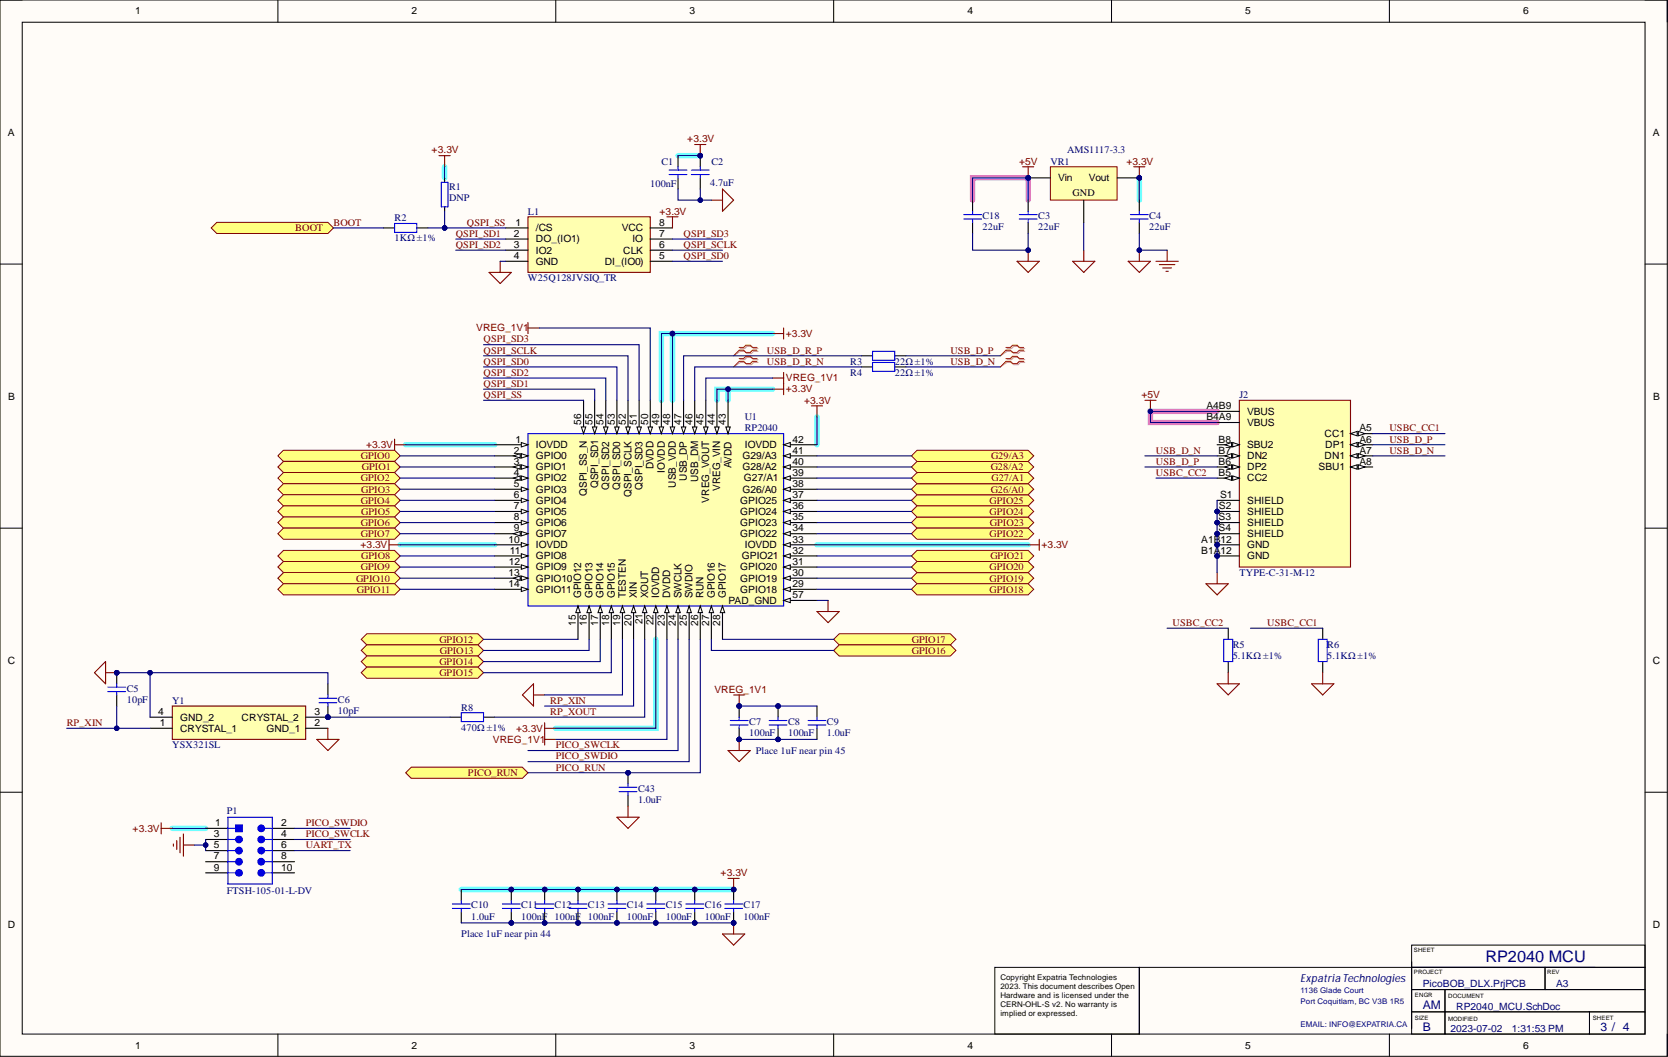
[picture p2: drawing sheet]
<svg xmlns="http://www.w3.org/2000/svg" width="381mm" height="241mm" viewBox="0 0 381 241" stroke-linecap="round" stroke-linejoin="round" font-family="sans-serif">
<defs><g id="words">
<text font-size="3.6" fill="#000080" x="339.3" y="219.6">RP2040 MCU</text>
<g font-size="2.7" fill="#000080">
<text x="325" y="230.4">AM</text>
<text x="325" y="235.5">B</text>
<text x="365.6" y="235.5">3 / 4</text>
</g>
<text font-size="2.6" fill="#000080" x="297.1" y="224.1">ExpatriaTechnologies</text>
<g font-size="2.3">
<text x="30.9" y="3.3">1</text>
<text x="94" y="3.3">2</text>
<text x="157.5" y="3.3">3</text>
<text x="221" y="3.3">4</text>
<text x="284.4" y="3.3">5</text>
<text x="347.9" y="3.3">6</text>
<text x="1.8" y="31">A</text>
<text x="377.5" y="31">A</text>
<text x="241.7" y="41.4">Vin</text>
<text x="248.7" y="41.4">Vout</text>
<text x="245" y="44.7">GND</text>
<text x="117.7" y="51.5">1</text>
<text x="122.4" y="52.8">/CS</text>
<text x="142" y="52.8">VCC</text>
<text x="150.6" y="51.5">8</text>
<text x="117.4" y="54.1">2</text>
<text x="117.4" y="56.6">3</text>
<text x="117.4" y="59.1">4</text>
<text x="122.4" y="55.3">DO_(IO1)</text>
<text x="122.4" y="57.9">IO2</text>
<text x="142.3" y="57.9">CLK</text>
<text x="144.5" y="55.3">IO</text>
<text x="150.6" y="54.1">7</text>
<text x="150.6" y="56.6">6</text>
<text x="150.6" y="59.1">5</text>
<text x="122.4" y="60.4">GND</text>
<text x="138.1" y="60.4">DI_(IO0)</text>
<text x="1.9" y="91.2">B</text>
<text x="275.6" y="93.4">A4B9</text>
<text x="275.6" y="95.9">B4A9</text>
<text x="284.9" y="94.7">VBUS</text>
<text x="377.6" y="91.2">B</text>
<text x="117.7" y="101">1</text>
<text x="132.8" y="97" transform="rotate(-90 132.8 97)">56</text>
<text x="135.3" y="97" transform="rotate(-90 135.3 97)">55</text>
<text x="137.9" y="97" transform="rotate(-90 137.9 97)">54</text>
<text x="140.4" y="97" transform="rotate(-90 140.4 97)">53</text>
<text x="142.9" y="97" transform="rotate(-90 142.9 97)">52</text>
<text x="145.5" y="97" transform="rotate(-90 145.5 97)">51</text>
<text x="148" y="97" transform="rotate(-90 148 97)">50</text>
<text x="150.6" y="97" transform="rotate(-90 150.6 97)">49</text>
<text x="153.1" y="97" transform="rotate(-90 153.1 97)">48</text>
<text x="155.6" y="97" transform="rotate(-90 155.6 97)">47</text>
<text x="158.2" y="97" transform="rotate(-90 158.2 97)">46</text>
<text x="160.7" y="97" transform="rotate(-90 160.7 97)">45</text>
<text x="163.3" y="97" transform="rotate(-90 163.3 97)">44</text>
<text x="165.8" y="97" transform="rotate(-90 165.8 97)">43</text>
<text x="181" y="101">42</text>
<text x="278.3" y="101">B8</text>
<text x="284.9" y="97.2">VBUS</text>
<text x="302.6" y="99.8">CC1</text>
<text x="310.5" y="98.5">A5</text>
<text x="310.5" y="101">A6</text>
<text x="117.4" y="103.6">2</text>
<text x="117.4" y="106.1">3</text>
<text x="122.4" y="102.3">IOVDD</text>
<text x="122.4" y="104.8">GPIO0</text>
<text x="122.4" y="107.4">GPIO1</text>
<text x="149.3" y="107.1" transform="rotate(-90 149.3 107.1)">DVDD</text>
<text x="151.8" y="107.9" transform="rotate(-90 151.8 107.9)">IOVDD</text>
<text x="167.1" y="106.9" transform="rotate(-90 167.1 106.9)">AVDD</text>
<text x="169.6" y="107.4">G28/A2</text>
<text x="169.6" y="104.8">G29/A3</text>
<text x="170.1" y="102.3">IOVDD</text>
<text x="181" y="106.1">40</text>
<text x="181" y="103.6">41</text>
<text x="278.3" y="103.6">B7</text>
<text x="278.3" y="106.1">B6</text>
<text x="284.9" y="102.3">SBU2</text>
<text x="284.9" y="104.8">DN2</text>
<text x="284.9" y="107.4">DP2</text>
<text x="301.2" y="107.4">SBU1</text>
<text x="302.6" y="104.8">DN1</text>
<text x="302.7" y="102.3">DP1</text>
<text x="310.5" y="103.6">A7</text>
<text x="310.5" y="106.1">A8</text>
<text x="117.4" y="108.6">4</text>
<text x="117.4" y="111.2">5</text>
<text x="117.4" y="113.7">6</text>
<text x="122.4" y="109.9">GPIO2</text>
<text x="122.4" y="112.4">GPIO3</text>
<text x="134.1" y="113.2" transform="rotate(-90 134.1 113.2)">QSPI_SS_N</text>
<text x="136.6" y="111.4" transform="rotate(-90 136.6 111.4)">QSPI_SD1</text>
<text x="139.1" y="111.8" transform="rotate(-90 139.1 111.8)">QSPI_SD2</text>
<text x="141.7" y="111.8" transform="rotate(-90 141.7 111.8)">QSPI_SD0</text>
<text x="144.2" y="113.4" transform="rotate(-90 144.2 113.4)">QSPI_SCLK</text>
<text x="146.7" y="111.8" transform="rotate(-90 146.7 111.8)">QSPI_SD3</text>
<text x="154.4" y="111.3" transform="rotate(-90 154.4 111.3)">USB_VDD</text>
<text x="156.9" y="109.7" transform="rotate(-90 156.9 109.7)">USB_DP</text>
<text x="159.4" y="110.1" transform="rotate(-90 159.4 110.1)">USB_DM</text>
<text x="164.5" y="112.1" transform="rotate(-90 164.5 112.1)">VREG_VIN</text>
<text x="169.6" y="112.4">G26/A0</text>
<text x="169.9" y="109.9">G27/A1</text>
<text x="181" y="113.7">37</text>
<text x="181" y="111.2">38</text>
<text x="181" y="108.6">39</text>
<text x="278.3" y="108.6">B5</text>
<text x="278.7" y="113.7">S1</text>
<text x="284.9" y="109.9">CC2</text>
<text x="117.4" y="116.3">7</text>
<text x="117.4" y="118.8">8</text>
<text x="122.4" y="115">GPIO4</text>
<text x="122.4" y="117.5">GPIO5</text>
<text x="162" y="114.7" transform="rotate(-90 162 114.7)">VREG_VOUT</text>
<text x="169.1" y="117.5">GPIO24</text>
<text x="169.1" y="115">GPIO25</text>
<text x="181" y="118.8">35</text>
<text x="181" y="116.3">36</text>
<text x="278.3" y="118.8">S3</text>
<text x="278.4" y="116.3">S2</text>
<text x="284.9" y="115">SHIELD</text>
<text x="284.9" y="117.5">SHIELD</text>
<text x="116.1" y="123.9">10</text>
<text x="117.4" y="121.3">9</text>
<text x="122.4" y="120.1">GPIO6</text>
<text x="122.4" y="122.6">GPIO7</text>
<text x="122.4" y="125.1">IOVDD</text>
<text x="169.1" y="122.6">GPIO22</text>
<text x="169.1" y="120.1">GPIO23</text>
<text x="170.1" y="125.1">IOVDD</text>
<text x="181" y="123.9">33</text>
<text x="181" y="121.3">34</text>
<text x="274.4" y="123.9">A1B12</text>
<text x="278.3" y="121.3">S4</text>
<text x="284.9" y="120.1">SHIELD</text>
<text x="284.9" y="122.6">SHIELD</text>
<text x="284.9" y="125.1">GND</text>
<text x="116.1" y="131.5">13</text>
<text x="116.2" y="128.9">12</text>
<text x="116.5" y="126.4">11</text>
<text x="122.4" y="127.7">GPIO8</text>
<text x="122.4" y="130.2">GPIO9</text>
<text x="169.1" y="130.2">GPIO20</text>
<text x="169.4" y="127.7">GPIO21</text>
<text x="181" y="131.5">30</text>
<text x="181" y="128.9">31</text>
<text x="181" y="126.4">32</text>
<text x="274.4" y="126.4">B1A12</text>
<text x="284.9" y="127.7">GND</text>
<text x="116.1" y="134">14</text>
<text x="122.4" y="132.8">GPIO10</text>
<text x="122.4" y="135.3">GPIO11</text>
<text x="132.8" y="136.6" transform="rotate(-90 132.8 136.6)">GPIO12</text>
<text x="135.3" y="136.6" transform="rotate(-90 135.3 136.6)">GPIO13</text>
<text x="137.9" y="136.6" transform="rotate(-90 137.9 136.6)">GPIO14</text>
<text x="140.4" y="136.6" transform="rotate(-90 140.4 136.6)">GPIO15</text>
<text x="142.9" y="136.6" transform="rotate(-90 142.9 136.6)">TESTEN</text>
<text x="145.5" y="136.6" transform="rotate(-90 145.5 136.6)">XIN</text>
<text x="148" y="136.6" transform="rotate(-90 148 136.6)">XOUT</text>
<text x="150.6" y="136.6" transform="rotate(-90 150.6 136.6)">IOVDD</text>
<text x="153.1" y="136.6" transform="rotate(-90 153.1 136.6)">DVDD</text>
<text x="155.6" y="136.6" transform="rotate(-90 155.6 136.6)">SWCLK</text>
<text x="158.2" y="136.6" transform="rotate(-90 158.2 136.6)">SWDIO</text>
<text x="160.7" y="136.6" transform="rotate(-90 160.7 136.6)">RUN</text>
<text x="163.3" y="136.6" transform="rotate(-90 163.3 136.6)">GPIO16</text>
<text x="165.8" y="136.6" transform="rotate(-90 165.8 136.6)">GPIO17</text>
<text x="166.4" y="137.8">PAD_GND</text>
<text x="169.1" y="135.3">GPIO18</text>
<text x="169.1" y="132.8">GPIO19</text>
<text x="181" y="134">29</text>
<text x="181" y="136.6">57</text>
<text x="131.5" y="142.8" transform="rotate(-90 131.5 142.8)">15</text>
<text x="134.1" y="142.8" transform="rotate(-90 134.1 142.8)">16</text>
<text x="136.6" y="142.8" transform="rotate(-90 136.6 142.8)">17</text>
<text x="139.1" y="142.8" transform="rotate(-90 139.1 142.8)">18</text>
<text x="141.7" y="142.8" transform="rotate(-90 141.7 142.8)">19</text>
<text x="144.2" y="142.8" transform="rotate(-90 144.2 142.8)">20</text>
<text x="146.7" y="142.5" transform="rotate(-90 146.7 142.5)">21</text>
<text x="149.3" y="142.7" transform="rotate(-90 149.3 142.7)">22</text>
<text x="151.8" y="142.8" transform="rotate(-90 151.8 142.8)">23</text>
<text x="154.4" y="142.8" transform="rotate(-90 154.4 142.8)">24</text>
<text x="156.9" y="142.8" transform="rotate(-90 156.9 142.8)">25</text>
<text x="159.4" y="142.8" transform="rotate(-90 159.4 142.8)">26</text>
<text x="162" y="142.8" transform="rotate(-90 162 142.8)">27</text>
<text x="164.5" y="142.8" transform="rotate(-90 164.5 142.8)">28</text>
<text x="1.8" y="151.5">C</text>
<text x="377.5" y="151.5">C</text>
<text x="36.1" y="163.2">4</text>
<text x="36.5" y="165.8">1</text>
<text x="41.1" y="167">CRYSTAL_1</text>
<text x="41.1" y="164.5">GND_2</text>
<text x="55.2" y="164.5">CRYSTAL_2</text>
<text x="60.8" y="167">GND_1</text>
<text x="71.9" y="165.8">2</text>
<text x="71.9" y="163.2">3</text>
<text x="48.8" y="191.1">3</text>
<text x="49.2" y="188.6">1</text>
<text x="64.2" y="188.6">2</text>
<text x="64.2" y="191.1">4</text>
<text x="48.8" y="193.7">5</text>
<text x="48.8" y="196.2">7</text>
<text x="64.2" y="193.7">6</text>
<text x="64.2" y="196.2">8</text>
<text x="48.8" y="198.8">9</text>
<text x="64.2" y="198.8">10</text>
<text x="1.8" y="211.8">D</text>
<text x="377.5" y="211.8">D</text>
<text x="30.9" y="239.4">1</text>
<text x="94" y="239.4">2</text>
<text x="157.5" y="239.4">3</text>
<text x="221" y="239.4">4</text>
<text x="284.4" y="239.4">5</text>
<text x="347.9" y="239.4">6</text>
</g>
<g font-size="2.3" fill="#800000">
<text x="98.6" y="35">+3.3V</text>
<text x="157" y="32.5">+3.3V</text>
<text x="232.8" y="37.6">+5V</text>
<text x="257.3" y="37.6">+3.3V</text>
<text x="67.5" y="52.8">BOOT</text>
<text x="76.2" y="51.5">BOOT</text>
<text x="106.6" y="51.5">QSPI_SS</text>
<text x="150.6" y="49">+3.3V</text>
<text x="104.1" y="54.1">QSPI_SD1</text>
<text x="104.1" y="56.6">QSPI_SD2</text>
<text x="156.1" y="59.1">QSPI_SD0</text>
<text x="156.1" y="56.6">QSPI_SCLK</text>
<text x="156.1" y="54.1">QSPI_SD3</text>
<text x="108.8" y="75.6">VREG_1V1</text>
<text x="179.5" y="76.9">+3.3V</text>
<text x="110.4" y="83.3">QSPI_SD0</text>
<text x="110.4" y="80.7">QSPI_SCLK</text>
<text x="110.4" y="78.2">QSPI_SD3</text>
<text x="175.2" y="83.3">USB_D_R_N</text>
<text x="175.2" y="80.7">USB_D_R_P</text>
<text x="217.1" y="80.7">USB_D_P</text>
<text x="217.1" y="83.3">USB_D_N</text>
<text x="110.4" y="88.3">QSPI_SD1</text>
<text x="110.4" y="85.8">QSPI_SD2</text>
<text x="179.5" y="87.1">VREG_1V1</text>
<text x="179.5" y="89.6">+3.3V</text>
<text x="110.4" y="90.9">QSPI_SS</text>
<text x="183.6" y="92.1">+3.3V</text>
<text x="260.7" y="90.9">+5V</text>
<text x="317.4" y="98.5">USBC_CC1</text>
<text x="317.4" y="101">USB_D_P</text>
<text x="82.4" y="104.8">GPIO0</text>
<text x="82.7" y="107.4">GPIO1</text>
<text x="83.6" y="102.3">+3.3V</text>
<text x="226.3" y="107.4">G28/A2</text>
<text x="226.4" y="104.8">G29/A3</text>
<text x="264" y="103.6">USB_D_N</text>
<text x="264" y="106.1">USB_D_P</text>
<text x="317.4" y="103.6">USB_D_N</text>
<text x="82.4" y="109.9">GPIO2</text>
<text x="82.5" y="112.4">GPIO3</text>
<text x="226.3" y="112.4">G26/A0</text>
<text x="226.5" y="109.9">G27/A1</text>
<text x="264" y="108.6">USBC_CC2</text>
<text x="82.4" y="115">GPIO4</text>
<text x="82.5" y="117.5">GPIO5</text>
<text x="226" y="115">GPIO25</text>
<text x="226" y="117.5">GPIO24</text>
<text x="82.3" y="125.1">+3.3V</text>
<text x="82.4" y="120.1">GPIO6</text>
<text x="82.4" y="122.6">GPIO7</text>
<text x="226" y="122.6">GPIO22</text>
<text x="226.1" y="120.1">GPIO23</text>
<text x="237.9" y="125.1">+3.3V</text>
<text x="82.4" y="130.2">GPIO9</text>
<text x="82.5" y="127.7">GPIO8</text>
<text x="226" y="130.2">GPIO20</text>
<text x="226.2" y="127.7">GPIO21</text>
<text x="81.3" y="132.8">GPIO10</text>
<text x="81.5" y="135.3">GPIO11</text>
<text x="226" y="132.8">GPIO19</text>
<text x="226" y="135.3">GPIO18</text>
<text x="267.9" y="142.9">USBC_CC2</text>
<text x="289.4" y="142.9">USBC_CC1</text>
<text x="100.4" y="146.7">GPIO12</text>
<text x="100.5" y="149.3">GPIO13</text>
<text x="208.3" y="146.7">GPIO17</text>
<text x="208.3" y="149.3">GPIO16</text>
<text x="100.4" y="151.8">GPIO14</text>
<text x="100.4" y="154.3">GPIO15</text>
<text x="125.7" y="160.7">RP_XIN</text>
<text x="163.2" y="158.1">VREG_1V1</text>
<text x="15.2" y="165.8">RP_XIN</text>
<text x="117.9" y="167">+3.3V</text>
<text x="125.7" y="163.2">RP_XOUT</text>
<text x="112.6" y="169.6">VREG_1V1</text>
<text x="126.9" y="170.8">PICO_SWCLK</text>
<text x="126.9" y="173.4">PICO_SWDIO</text>
<text x="106.9" y="177.2">PICO_RUN</text>
<text x="126.9" y="175.9">PICO_RUN</text>
<text x="30.3" y="189.9">+3.3V</text>
<text x="69.8" y="188.6">PICO_SWDIO</text>
<text x="69.8" y="191.1">PICO_SWCLK</text>
<text x="69.8" y="193.7">UART_TX</text>
<text x="164.6" y="200">+3.3V</text>
</g>
<g font-size="2.3" fill="#000080">
<text x="243.7" y="35">AMS1117-3.3</text>
<text x="151.1" y="37.6">C1</text>
<text x="162.5" y="37.6">C2</text>
<text x="239.9" y="37.6">VR1</text>
<text x="102.6" y="43.4">R1</text>
<text x="102.6" y="45.9">DNP</text>
<text x="148.5" y="42.6">100nF</text>
<text x="162.2" y="42.4">4.7uF</text>
<text x="90.1" y="50.5">R2</text>
<text x="120.6" y="49">L1</text>
<text x="224.4" y="50">C18</text>
<text x="224.4" y="52.5">22uF</text>
<text x="237.1" y="50">C3</text>
<text x="237.1" y="52.5">22uF</text>
<text x="262.5" y="50">C4</text>
<text x="262.5" y="52.5">22uF</text>
<text x="90.1" y="55.1">1KΩ ±1%</text>
<text x="120.6" y="64.2">W25Q128JVSIQ_TR</text>
<text x="194.2" y="83.3">R3</text>
<text x="204.4" y="83.3">22Ω ±1%</text>
<text x="194.2" y="85.8">R4</text>
<text x="204.4" y="85.8">22Ω ±1%</text>
<text x="170.1" y="95.9">U1</text>
<text x="283.1" y="90.9">J2</text>
<text x="170.1" y="98.5">RP2040</text>
<text x="283.1" y="131.5">TYPE-C-31-M-12</text>
<text x="281.6" y="148">R5</text>
<text x="303.1" y="148">R6</text>
<text x="281.6" y="150.5">5.1KΩ ±1%</text>
<text x="303.1" y="150.5">5.1KΩ ±1%</text>
<text x="28.9" y="157.9">C5</text>
<text x="28.9" y="160.4">10pF</text>
<text x="39.4" y="160.7">Y1</text>
<text x="77.2" y="160.4">C6</text>
<text x="77.2" y="163">10pF</text>
<text x="105.4" y="162.2">R8</text>
<text x="105.4" y="166.8">470Ω ±1%</text>
<text x="171.1" y="165.5">C7</text>
<text x="180" y="165.5">C8</text>
<text x="188.9" y="165.5">C9</text>
<text x="39.4" y="170.8">YSX321SL</text>
<text x="171.1" y="168">100nF</text>
<text x="172.6" y="172.1">Place 1uF near pin 45</text>
<text x="180" y="168">100nF</text>
<text x="188.9" y="168">1.0uF</text>
<text x="51.8" y="185.8">P1</text>
<text x="145.7" y="180.7">C43</text>
<text x="145.7" y="183.3">1.0uF</text>
<text x="51.8" y="204.1">FTSH-105-01-L-DV</text>
<text x="107.6" y="207.4">C10</text>
<text x="107.6" y="209.9">1.0uF</text>
<text x="119.1" y="207.4">C11</text>
<text x="119.1" y="209.9">100nF</text>
<text x="126.7" y="207.4">C12</text>
<text x="126.7" y="209.9">100nF</text>
<text x="134.3" y="207.4">C13</text>
<text x="134.3" y="209.9">100nF</text>
<text x="143.2" y="207.4">C14</text>
<text x="143.2" y="209.9">100nF</text>
<text x="152.1" y="207.4">C15</text>
<text x="152.1" y="209.9">100nF</text>
<text x="161" y="207.4">C16</text>
<text x="161" y="209.9">100nF</text>
<text x="169.9" y="207.4">C17</text>
<text x="169.9" y="209.9">100nF</text>
<text x="105.4" y="214">Place 1uF near pin 44</text>
<text x="325" y="225.4">PicoBOB_DLX.PrjPCB</text>
<text x="355.4" y="225.4">A3</text>
<text x="332.6" y="230.5">RP2040_MCU.SchDoc</text>
<text x="331.3" y="235.6">2023-07-02</text>
<text x="345.3" y="235.6">1:31:53 PM</text>
</g>
<g font-size="1.8">
<text x="228.5" y="223.7">Copyright Expatria Technologies</text>
<text x="228.5" y="225.7">2023. This document describes Open</text>
<text x="228.5" y="227.8">Hardware and is licensed under the</text>
<text x="228.5" y="229.8">CERN-OHL-S v2. No warranty is</text>
<text x="228.5" y="231.8">implied or expressed.</text>
</g>
<g font-size="1.8" fill="#000080">
<text x="297.1" y="226.8">1136 Glade Court</text>
<text x="297.1" y="229.3">Port Coquitlam, BC V3B 1R5</text>
<text x="297.1" y="234.4">EMAIL: INFO@EXPATRIA.CA</text>
</g>
<g font-size="1.4">
<text x="322.9" y="217.3">SHEET</text>
<text x="322.9" y="222.4">PROJECT</text>
<text x="323.2" y="227.7">ENGR</text>
<text x="330.8" y="227.9">DOCUMENT</text>
<text x="353.4" y="222.4">REV</text>
<text x="323.2" y="232.8">SIZE</text>
<text x="330.8" y="233">MODIFIED</text>
<text x="363.8" y="232.8">SHEET</text>
</g>
</g></defs>
<path d="M0 0h380.8v241.1h-380.8z" fill-rule="evenodd" fill="#fffcf8"/>
<path d="M0 0h380.8v241.1h-380.8z" fill="none" stroke="#000" stroke-width=".23"/>
<path d="M5.1 5.1h370.7v231h-370.7z" fill-rule="evenodd" fill="#fffcf8"/>
<g fill="none" stroke="#000" stroke-width=".23">
<path d="M0 0h5.1M63.5 0v5.1M126.9 0v5.1M190.4 0v5.1M253.9 0v5.1M317.4 0v5.1M375.8 0h5v5.1M5.1 5.1h370.7v231h-370.7zM0 60.3h5.1M375.8 60.3h5M0 120.6h5.1M375.8 120.6h5"/>
<path d="M0 180.9h5.1M375.8 180.9h5M322.4 215.8h53.4v5h-53.4zM322.4 219.6v15.2M63.5 236.1v5M126.9 236.1v5M190.4 236.1v5M227.2 220.8h33v15.3h-33zM253.9 236.1v5M317.4 236.1v5M322.4 231h7.7v5.1h-7.7zM322.4 225.9h7.7v5.1h-7.7z"/>
<path d="M322.4 220.8h30.5v5.1h-30.5zM330.1 231h33v5.1h-33zM330.1 225.9h45.7v5.1h-45.7zM352.9 220.8h22.9v5.1h-22.9zM363.1 231h12.7v5.1h-12.7zM364.3 220.8h-104.1v15.3M380.8 236.1v5"/>
</g>
<path d="M222.2 45.7v-5.1h12.6v5.1M278 93.9h-15.2v2.6h15.2" fill="none" stroke="#ff6eff" stroke-width="1.3"/>
<g fill="none" stroke="#6effff" stroke-width="1.3">
<path d="M101.6 38.1v2.5M154.9 35.5h5.1M260.2 40.6v5.1M153.6 76.1h-2.5v15.3M153.6 76.1h22.9M153.6 76.1v15.3M166.3 88.8v2.6M176.5 88.8h-12.7v2.6M186.6 95.2v6.3M92.7 101.5h20.3M91.4 124.4h21.6M186.6 124.4h48.2"/>
<path d="M149.8 146v20.3h-22.9M39.4 189.1h7.6M105.4 203.1h62.2"/>
</g>
<path d="M120.6 99h58.4v39.3h-58.4z" fill-rule="evenodd" fill="#ffffb0"/>
<path d="M120.6 99h58.4v39.3h-58.4z" fill="none" stroke="#00f" stroke-width=".25"/>
<path d="M113 101.5h7.6" fill="none" stroke="#000" stroke-width=".25"/>
<path d="M119.1 101l1.5 .5-1.5 .5z" fill="#f8fcff"/>
<path d="M119.1 101l1.5 .5-1.5 .5z" fill="none" stroke="#000" stroke-width=".23"/>
<path d="M113 104.1h7.6" fill="none" stroke="#000" stroke-width=".25"/>
<path d="M119.1 103.6l1.5 .5-1.5 .5z" fill="#f8fcff"/>
<path d="M119.1 103.6l1.5 .5-1.5 .5z" fill="none" stroke="#000" stroke-width=".23"/>
<path d="M117.3 104.1l1.5-.5v1z" fill="#f8fcff"/>
<path d="M117.3 104.1l1.5-.5v1z" fill="none" stroke="#000" stroke-width=".23"/>
<path d="M113 106.6h7.6" fill="none" stroke="#000" stroke-width=".25"/>
<path d="M119.1 106.1l1.5 .5-1.5 .5z" fill="#f8fcff"/>
<path d="M119.1 106.1l1.5 .5-1.5 .5z" fill="none" stroke="#000" stroke-width=".23"/>
<path d="M117.3 106.6l1.5-.5v1z" fill="#f8fcff"/>
<path d="M117.3 106.6l1.5-.5v1z" fill="none" stroke="#000" stroke-width=".23"/>
<path d="M113 109.1h7.6" fill="none" stroke="#000" stroke-width=".25"/>
<path d="M119.1 108.6l1.5 .5-1.5 .6z" fill="#f8fcff"/>
<path d="M119.1 108.6l1.5 .5-1.5 .6z" fill="none" stroke="#000" stroke-width=".23"/>
<path d="M117.3 109.1l1.5-.5v1.1z" fill="#f8fcff"/>
<path d="M117.3 109.1l1.5-.5v1.1z" fill="none" stroke="#000" stroke-width=".23"/>
<path d="M113 111.7h7.6" fill="none" stroke="#000" stroke-width=".25"/>
<path d="M119.1 111.2l1.5 .5-1.5 .5z" fill="#f8fcff"/>
<path d="M119.1 111.2l1.5 .5-1.5 .5z" fill="none" stroke="#000" stroke-width=".23"/>
<path d="M113 114.2h7.6" fill="none" stroke="#000" stroke-width=".25"/>
<path d="M119.1 113.7l1.5 .5-1.5 .5z" fill="#f8fcff"/>
<path d="M119.1 113.7l1.5 .5-1.5 .5z" fill="none" stroke="#000" stroke-width=".23"/>
<path d="M113 116.8h7.6" fill="none" stroke="#000" stroke-width=".25"/>
<path d="M119.1 116.3l1.5 .5-1.5 .5z" fill="#f8fcff"/>
<path d="M119.1 116.3l1.5 .5-1.5 .5z" fill="none" stroke="#000" stroke-width=".23"/>
<path d="M113 119.3h7.6" fill="none" stroke="#000" stroke-width=".25"/>
<path d="M119.1 118.8l1.5 .5-1.5 .5z" fill="#f8fcff"/>
<path d="M119.1 118.8l1.5 .5-1.5 .5z" fill="none" stroke="#000" stroke-width=".23"/>
<path d="M113 121.8h7.6" fill="none" stroke="#000" stroke-width=".25"/>
<path d="M119.1 121.3l1.5 .5-1.5 .5z" fill="#f8fcff"/>
<path d="M119.1 121.3l1.5 .5-1.5 .5z" fill="none" stroke="#000" stroke-width=".23"/>
<path d="M117.3 121.8l1.5-.5v1z" fill="#f8fcff"/>
<path d="M117.3 121.8l1.5-.5v1z" fill="none" stroke="#000" stroke-width=".23"/>
<path d="M113 124.4h7.6" fill="none" stroke="#000" stroke-width=".25"/>
<path d="M119.1 123.9l1.5 .5-1.5 .5z" fill="#f8fcff"/>
<path d="M119.1 123.9l1.5 .5-1.5 .5z" fill="none" stroke="#000" stroke-width=".23"/>
<path d="M113 126.9h7.6" fill="none" stroke="#000" stroke-width=".25"/>
<path d="M119.1 126.4l1.5 .5-1.5 .5z" fill="#f8fcff"/>
<path d="M119.1 126.4l1.5 .5-1.5 .5z" fill="none" stroke="#000" stroke-width=".23"/>
<path d="M113 129.5h7.6" fill="none" stroke="#000" stroke-width=".25"/>
<path d="M119.1 128.9l1.5 .6-1.5 .5z" fill="#f8fcff"/>
<path d="M119.1 128.9l1.5 .6-1.5 .5z" fill="none" stroke="#000" stroke-width=".23"/>
<path d="M113 132h7.6" fill="none" stroke="#000" stroke-width=".25"/>
<path d="M119.1 131.5l1.5 .5-1.5 .5z" fill="#f8fcff"/>
<path d="M119.1 131.5l1.5 .5-1.5 .5z" fill="none" stroke="#000" stroke-width=".23"/>
<path d="M117.3 132l1.5-.5v1z" fill="#f8fcff"/>
<path d="M117.3 132l1.5-.5v1z" fill="none" stroke="#000" stroke-width=".23"/>
<path d="M113 134.5h7.6" fill="none" stroke="#000" stroke-width=".25"/>
<path d="M119.1 134l1.5 .5-1.5 .5z" fill="#f8fcff"/>
<path d="M119.1 134l1.5 .5-1.5 .5z" fill="none" stroke="#000" stroke-width=".23"/>
<path d="M132 138.3v7.7" fill="none" stroke="#000" stroke-width=".25"/>
<path d="M132 138.3l.5 1.6h-1z" fill="#f8fcff"/>
<path d="M132 138.3l.5 1.6h-1z" fill="none" stroke="#000" stroke-width=".23"/>
<path d="M134.6 138.3v7.7" fill="none" stroke="#000" stroke-width=".25"/>
<path d="M134.6 138.3l.5 1.6h-1z" fill="#f8fcff"/>
<path d="M134.6 138.3l.5 1.6h-1z" fill="none" stroke="#000" stroke-width=".23"/>
<path d="M137.1 138.3v7.7" fill="none" stroke="#000" stroke-width=".25"/>
<path d="M137.1 138.3l.5 1.6h-1z" fill="#f8fcff"/>
<path d="M137.1 138.3l.5 1.6h-1z" fill="none" stroke="#000" stroke-width=".23"/>
<path d="M139.6 138.3v7.7" fill="none" stroke="#000" stroke-width=".25"/>
<path d="M139.6 138.3l.5 1.6h-1z" fill="#f8fcff"/>
<path d="M139.6 138.3l.5 1.6h-1z" fill="none" stroke="#000" stroke-width=".23"/>
<path d="M142.2 138.3v7.7" fill="none" stroke="#000" stroke-width=".25"/>
<path d="M142.2 138.3l.5 1.6h-1z" fill="#f8fcff"/>
<path d="M142.2 138.3l.5 1.6h-1z" fill="none" stroke="#000" stroke-width=".23"/>
<path d="M144.7 138.3v7.7" fill="none" stroke="#000" stroke-width=".25"/>
<path d="M144.7 138.3l.5 1.6h-1z" fill="#f8fcff"/>
<path d="M144.7 138.3l.5 1.6h-1z" fill="none" stroke="#000" stroke-width=".23"/>
<path d="M147.3 138.3v7.7" fill="none" stroke="#000" stroke-width=".25"/>
<path d="M147.3 138.3l.5 1.6h-1.1z" fill="#f8fcff"/>
<path d="M147.3 138.3l.5 1.6h-1.1z" fill="none" stroke="#000" stroke-width=".23"/>
<path d="M149.8 138.3v7.7" fill="none" stroke="#000" stroke-width=".25"/>
<path d="M149.8 138.3l.5 1.6h-1z" fill="#f8fcff"/>
<path d="M149.8 138.3l.5 1.6h-1z" fill="none" stroke="#000" stroke-width=".23"/>
<path d="M152.3 138.3v7.7" fill="none" stroke="#000" stroke-width=".25"/>
<path d="M152.3 138.3l.5 1.6h-1z" fill="#f8fcff"/>
<path d="M152.3 138.3l.5 1.6h-1z" fill="none" stroke="#000" stroke-width=".23"/>
<path d="M154.9 138.3v7.7" fill="none" stroke="#000" stroke-width=".25"/>
<path d="M154.9 138.3l.5 1.6h-1z" fill="#f8fcff"/>
<path d="M154.9 138.3l.5 1.6h-1z" fill="none" stroke="#000" stroke-width=".23"/>
<path d="M157.4 138.3v7.7" fill="none" stroke="#000" stroke-width=".25"/>
<path d="M157.4 138.3l.5 1.6h-1z" fill="#f8fcff"/>
<path d="M157.4 138.3l.5 1.6h-1z" fill="none" stroke="#000" stroke-width=".23"/>
<path d="M160 138.3v7.7" fill="none" stroke="#000" stroke-width=".25"/>
<path d="M160 138.3l.5 1.6h-1.1z" fill="#f8fcff"/>
<path d="M160 138.3l.5 1.6h-1.1z" fill="none" stroke="#000" stroke-width=".23"/>
<path d="M162.5 138.3v7.7" fill="none" stroke="#000" stroke-width=".25"/>
<path d="M162.5 138.3l.5 1.6h-1z" fill="#f8fcff"/>
<path d="M162.5 138.3l.5 1.6h-1z" fill="none" stroke="#000" stroke-width=".23"/>
<path d="M165 138.3v7.7" fill="none" stroke="#000" stroke-width=".25"/>
<path d="M165 138.3l.5 1.6h-1z" fill="#f8fcff"/>
<path d="M165 138.3l.5 1.6h-1z" fill="none" stroke="#000" stroke-width=".23"/>
<path d="M179 134.5h7.6" fill="none" stroke="#000" stroke-width=".25"/>
<path d="M179 134.5l1.5-.5v1z" fill="#f8fcff"/>
<path d="M179 134.5l1.5-.5v1z" fill="none" stroke="#000" stroke-width=".23"/>
<path d="M179 132h7.6" fill="none" stroke="#000" stroke-width=".25"/>
<path d="M179 132l1.5-.5v1z" fill="#f8fcff"/>
<path d="M179 132l1.5-.5v1z" fill="none" stroke="#000" stroke-width=".23"/>
<path d="M179 129.5h7.6" fill="none" stroke="#000" stroke-width=".25"/>
<path d="M179 129.5l1.5-.6v1.1z" fill="#f8fcff"/>
<path d="M179 129.5l1.5-.6v1.1z" fill="none" stroke="#000" stroke-width=".23"/>
<path d="M179 126.9h7.6" fill="none" stroke="#000" stroke-width=".25"/>
<path d="M179 126.9l1.5-.5v1z" fill="#f8fcff"/>
<path d="M179 126.9l1.5-.5v1z" fill="none" stroke="#000" stroke-width=".23"/>
<path d="M179 124.4h7.6" fill="none" stroke="#000" stroke-width=".25"/>
<path d="M179 124.4l1.5-.5v1z" fill="#f8fcff"/>
<path d="M179 124.4l1.5-.5v1z" fill="none" stroke="#000" stroke-width=".23"/>
<path d="M179 121.8h7.6" fill="none" stroke="#000" stroke-width=".25"/>
<path d="M179 121.8l1.5-.5v1z" fill="#f8fcff"/>
<path d="M179 121.8l1.5-.5v1z" fill="none" stroke="#000" stroke-width=".23"/>
<path d="M179 119.3h7.6" fill="none" stroke="#000" stroke-width=".25"/>
<path d="M179 119.3l1.5-.5v1z" fill="#f8fcff"/>
<path d="M179 119.3l1.5-.5v1z" fill="none" stroke="#000" stroke-width=".23"/>
<path d="M179 116.8h7.6" fill="none" stroke="#000" stroke-width=".25"/>
<path d="M179 116.8l1.5-.5v1z" fill="#f8fcff"/>
<path d="M179 116.8l1.5-.5v1z" fill="none" stroke="#000" stroke-width=".23"/>
<path d="M179 114.2h7.6" fill="none" stroke="#000" stroke-width=".25"/>
<path d="M179 114.2l1.5-.5v1z" fill="#f8fcff"/>
<path d="M179 114.2l1.5-.5v1z" fill="none" stroke="#000" stroke-width=".23"/>
<path d="M179 111.7h7.6" fill="none" stroke="#000" stroke-width=".25"/>
<path d="M179 111.7l1.5-.5v1z" fill="#f8fcff"/>
<path d="M179 111.7l1.5-.5v1z" fill="none" stroke="#000" stroke-width=".23"/>
<path d="M179 109.1h7.6" fill="none" stroke="#000" stroke-width=".25"/>
<path d="M179 109.1l1.5-.5v1.1z" fill="#f8fcff"/>
<path d="M179 109.1l1.5-.5v1.1z" fill="none" stroke="#000" stroke-width=".23"/>
<path d="M179 106.6h7.6" fill="none" stroke="#000" stroke-width=".25"/>
<path d="M179 106.6l1.5-.5v1z" fill="#f8fcff"/>
<path d="M179 106.6l1.5-.5v1z" fill="none" stroke="#000" stroke-width=".23"/>
<path d="M179 104.1h7.6" fill="none" stroke="#000" stroke-width=".25"/>
<path d="M179 104.1l1.5-.5v1z" fill="#f8fcff"/>
<path d="M179 104.1l1.5-.5v1z" fill="none" stroke="#000" stroke-width=".23"/>
<path d="M179 101.5h7.6" fill="none" stroke="#000" stroke-width=".25"/>
<path d="M179 101.5l1.5-.5v1z" fill="#f8fcff"/>
<path d="M179 101.5l1.5-.5v1z" fill="none" stroke="#000" stroke-width=".23"/>
<path d="M166.3 91.4v7.6" fill="none" stroke="#000" stroke-width=".25"/>
<path d="M165.8 97.5h1l-.5 1.5z" fill="#f8fcff"/>
<path d="M165.8 97.5h1l-.5 1.5z" fill="none" stroke="#000" stroke-width=".23"/>
<path d="M163.8 91.4v7.6" fill="none" stroke="#000" stroke-width=".25"/>
<path d="M163.3 97.5h1l-.5 1.5z" fill="#f8fcff"/>
<path d="M163.3 97.5h1l-.5 1.5z" fill="none" stroke="#000" stroke-width=".23"/>
<path d="M161.2 91.4v7.6" fill="none" stroke="#000" stroke-width=".25"/>
<path d="M160.7 97.5h1l-.5 1.5z" fill="#f8fcff"/>
<path d="M160.7 97.5h1l-.5 1.5z" fill="none" stroke="#000" stroke-width=".23"/>
<path d="M158.7 91.4v7.6" fill="none" stroke="#000" stroke-width=".25"/>
<path d="M158.2 97.5h1l-.5 1.5z" fill="#f8fcff"/>
<path d="M158.2 97.5h1l-.5 1.5z" fill="none" stroke="#000" stroke-width=".23"/>
<path d="M156.1 91.4v7.6" fill="none" stroke="#000" stroke-width=".25"/>
<path d="M155.6 97.5h1.1l-.6 1.5z" fill="#f8fcff"/>
<path d="M155.6 97.5h1.1l-.6 1.5z" fill="none" stroke="#000" stroke-width=".23"/>
<path d="M153.6 91.4v7.6" fill="none" stroke="#000" stroke-width=".25"/>
<path d="M153.1 97.5h1l-.5 1.5z" fill="#f8fcff"/>
<path d="M153.1 97.5h1l-.5 1.5z" fill="none" stroke="#000" stroke-width=".23"/>
<path d="M151.1 91.4v7.6" fill="none" stroke="#000" stroke-width=".25"/>
<path d="M150.6 97.5h1l-.5 1.5z" fill="#f8fcff"/>
<path d="M150.6 97.5h1l-.5 1.5z" fill="none" stroke="#000" stroke-width=".23"/>
<path d="M148.5 91.4v7.6" fill="none" stroke="#000" stroke-width=".25"/>
<path d="M148 97.5h1l-.5 1.5z" fill="#f8fcff"/>
<path d="M148 97.5h1l-.5 1.5z" fill="none" stroke="#000" stroke-width=".23"/>
<path d="M146 91.4v7.6" fill="none" stroke="#000" stroke-width=".25"/>
<path d="M145.5 97.5h1l-.5 1.5z" fill="#f8fcff"/>
<path d="M145.5 97.5h1l-.5 1.5z" fill="none" stroke="#000" stroke-width=".23"/>
<path d="M143.4 91.4v7.6" fill="none" stroke="#000" stroke-width=".25"/>
<path d="M142.9 97.5h1.1l-.6 1.5z" fill="#f8fcff"/>
<path d="M142.9 97.5h1.1l-.6 1.5z" fill="none" stroke="#000" stroke-width=".23"/>
<path d="M140.9 91.4v7.6" fill="none" stroke="#000" stroke-width=".25"/>
<path d="M140.4 97.5h1l-.5 1.5z" fill="#f8fcff"/>
<path d="M140.4 97.5h1l-.5 1.5z" fill="none" stroke="#000" stroke-width=".23"/>
<path d="M138.4 91.4v7.6" fill="none" stroke="#000" stroke-width=".25"/>
<path d="M137.9 97.5h1l-.5 1.5z" fill="#f8fcff"/>
<path d="M137.9 97.5h1l-.5 1.5z" fill="none" stroke="#000" stroke-width=".23"/>
<path d="M135.8 91.4v7.6" fill="none" stroke="#000" stroke-width=".25"/>
<path d="M135.3 97.5h1l-.5 1.5z" fill="#f8fcff"/>
<path d="M135.3 97.5h1l-.5 1.5z" fill="none" stroke="#000" stroke-width=".23"/>
<path d="M133.3 91.4v7.6" fill="none" stroke="#000" stroke-width=".25"/>
<path d="M132.8 97.5h1l-.5 1.5z" fill="#f8fcff"/>
<path d="M132.8 97.5h1l-.5 1.5z" fill="none" stroke="#000" stroke-width=".23"/>
<path d="M179 137.1h7.6" fill="none" stroke="#000" stroke-width=".25"/>
<path d="M179 137.1l1.5-.5v1z" fill="#f8fcff"/>
<path d="M179 137.1l1.5-.5v1z" fill="none" stroke="#000" stroke-width=".23"/>
<path d="M233.6 38.1h2.5M234.8 38.1v2.5" fill="none" stroke="#800000" stroke-width=".25"/>
<circle cx="234.9" cy="40.6" r=".51" fill="#000080"/>
<circle cx="234.9" cy="40.6" r=".51" fill="none" stroke="#000080" stroke-width=".23"/>
<path d="M259 38.1h2.5M260.2 38.1v2.5" fill="none" stroke="#800000" stroke-width=".25"/>
<circle cx="260.2" cy="40.6" r=".51" fill="#000080"/>
<circle cx="260.2" cy="40.6" r=".51" fill="none" stroke="#000080" stroke-width=".23"/>
<path d="M154.9 35.5v2.6M101.6 40.6v1M101.6 47.2v1M154.9 40.6v2.5" fill="none" stroke="#000" stroke-width=".25"/>
<path d="M152.8 38.8h4.1M152.8 39.8h4.1M154.9 38.1v.7M154.9 39.8v.8M100.8 41.6h1.5v5.6h-1.5z" fill="none" stroke="#00f" stroke-width=".25"/>
<circle cx="160" cy="35.5" r=".51" fill="#000080"/>
<circle cx="160" cy="35.5" r=".51" fill="none" stroke="#000080" stroke-width=".23"/>
<path d="M160 35.5v2.6M160 40.6v2.5" fill="none" stroke="#000" stroke-width=".25"/>
<circle cx="160" cy="35.5" r=".51" fill="#000080"/>
<circle cx="160" cy="35.5" r=".51" fill="none" stroke="#000080" stroke-width=".23"/>
<path d="M157.9 38.8h4.1M157.9 39.8h4.1M160 38.1v.7M160 39.8v.8M90.1 51h5.1v2h-5.1z" fill="none" stroke="#00f" stroke-width=".25"/>
<path d="M87.6 52h2.5M95.2 52h2.5" fill="none" stroke="#000" stroke-width=".25"/>
<path d="M120.6 49.5h27.9v12.7h-27.9z" fill-rule="evenodd" fill="#ffffb0"/>
<path d="M100.3 35.5h2.5M101.6 35.5v2.6M120.6 49.5h27.9v12.7h-27.9zM152.3 49.5h2.6M153.6 49.5v2.5" fill="none" stroke="#800000" stroke-width=".25"/>
<path d="M115.5 52h5.1M115.5 54.6h5.1M115.5 57.1h5.1M115.5 59.6h5.1M148.5 52h5.1M148.5 54.6h5.1M148.5 57.1h5.1M148.5 59.6h5.1" fill="none" stroke="#000" stroke-width=".25"/>
<circle cx="132" cy="210.7" r=".51" fill="#000080"/>
<circle cx="132" cy="210.7" r=".51" fill="none" stroke="#000080" stroke-width=".23"/>
<circle cx="132" cy="203.1" r=".51" fill="#000080"/>
<circle cx="132" cy="203.1" r=".51" fill="none" stroke="#000080" stroke-width=".23"/>
<path d="M132 208.1v2.6" fill="none" stroke="#000" stroke-width=".25"/>
<circle cx="132" cy="210.7" r=".51" fill="#000080"/>
<circle cx="132" cy="210.7" r=".51" fill="none" stroke="#000080" stroke-width=".23"/>
<path d="M132 203.1v2.5" fill="none" stroke="#000" stroke-width=".25"/>
<circle cx="132" cy="203.1" r=".51" fill="#000080"/>
<circle cx="132" cy="203.1" r=".51" fill="none" stroke="#000080" stroke-width=".23"/>
<path d="M130 206.4h4.1M130 207.4h4.1M132 205.6v.8M132 207.4v.7" fill="none" stroke="#00f" stroke-width=".25"/>
<circle cx="140.9" cy="210.7" r=".51" fill="#000080"/>
<circle cx="140.9" cy="210.7" r=".51" fill="none" stroke="#000080" stroke-width=".23"/>
<circle cx="140.9" cy="203.1" r=".51" fill="#000080"/>
<circle cx="140.9" cy="203.1" r=".51" fill="none" stroke="#000080" stroke-width=".23"/>
<path d="M140.9 208.1v2.6" fill="none" stroke="#000" stroke-width=".25"/>
<circle cx="140.9" cy="210.7" r=".51" fill="#000080"/>
<circle cx="140.9" cy="210.7" r=".51" fill="none" stroke="#000080" stroke-width=".23"/>
<path d="M140.9 203.1v2.5" fill="none" stroke="#000" stroke-width=".25"/>
<circle cx="140.9" cy="203.1" r=".51" fill="#000080"/>
<circle cx="140.9" cy="203.1" r=".51" fill="none" stroke="#000080" stroke-width=".23"/>
<path d="M138.9 206.4h4M138.9 207.4h4M140.9 205.6v.8M140.9 207.4v.7" fill="none" stroke="#00f" stroke-width=".25"/>
<circle cx="149.8" cy="210.7" r=".51" fill="#000080"/>
<circle cx="149.8" cy="210.7" r=".51" fill="none" stroke="#000080" stroke-width=".23"/>
<circle cx="149.8" cy="203.1" r=".51" fill="#000080"/>
<circle cx="149.8" cy="203.1" r=".51" fill="none" stroke="#000080" stroke-width=".23"/>
<path d="M149.8 208.1v2.6" fill="none" stroke="#000" stroke-width=".25"/>
<circle cx="149.8" cy="210.7" r=".51" fill="#000080"/>
<circle cx="149.8" cy="210.7" r=".51" fill="none" stroke="#000080" stroke-width=".23"/>
<path d="M149.8 203.1v2.5" fill="none" stroke="#000" stroke-width=".25"/>
<circle cx="149.8" cy="203.1" r=".51" fill="#000080"/>
<circle cx="149.8" cy="203.1" r=".51" fill="none" stroke="#000080" stroke-width=".23"/>
<path d="M147.8 206.4h4M147.8 207.4h4M149.8 205.6v.8M149.8 207.4v.7" fill="none" stroke="#00f" stroke-width=".25"/>
<circle cx="158.7" cy="210.7" r=".51" fill="#000080"/>
<circle cx="158.7" cy="210.7" r=".51" fill="none" stroke="#000080" stroke-width=".23"/>
<circle cx="158.7" cy="203.1" r=".51" fill="#000080"/>
<circle cx="158.7" cy="203.1" r=".51" fill="none" stroke="#000080" stroke-width=".23"/>
<path d="M158.7 208.1v2.6" fill="none" stroke="#000" stroke-width=".25"/>
<circle cx="158.7" cy="210.7" r=".51" fill="#000080"/>
<circle cx="158.7" cy="210.7" r=".51" fill="none" stroke="#000080" stroke-width=".23"/>
<path d="M158.7 203.1v2.5" fill="none" stroke="#000" stroke-width=".25"/>
<circle cx="158.7" cy="203.1" r=".51" fill="#000080"/>
<circle cx="158.7" cy="203.1" r=".51" fill="none" stroke="#000080" stroke-width=".23"/>
<path d="M156.7 206.4h4M156.7 207.4h4M158.7 205.6v.8M158.7 207.4v.7" fill="none" stroke="#00f" stroke-width=".25"/>
<circle cx="167.6" cy="210.7" r=".51" fill="#000080"/>
<circle cx="167.6" cy="210.7" r=".51" fill="none" stroke="#000080" stroke-width=".23"/>
<circle cx="167.6" cy="203.1" r=".51" fill="#000080"/>
<circle cx="167.6" cy="203.1" r=".51" fill="none" stroke="#000080" stroke-width=".23"/>
<path d="M167.6 208.1v2.6" fill="none" stroke="#000" stroke-width=".25"/>
<circle cx="167.6" cy="210.7" r=".51" fill="#000080"/>
<circle cx="167.6" cy="210.7" r=".51" fill="none" stroke="#000080" stroke-width=".23"/>
<path d="M167.6 203.1v2.5" fill="none" stroke="#000" stroke-width=".25"/>
<circle cx="167.6" cy="203.1" r=".51" fill="#000080"/>
<circle cx="167.6" cy="203.1" r=".51" fill="none" stroke="#000080" stroke-width=".23"/>
<path d="M165.5 206.4h4.1M165.5 207.4h4.1M167.6 205.6v.8M167.6 207.4v.7" fill="none" stroke="#00f" stroke-width=".25"/>
<path d="M166.3 200.5h2.5M167.6 200.5v2.6" fill="none" stroke="#800000" stroke-width=".25"/>
<circle cx="167.6" cy="203.1" r=".51" fill="#000080"/>
<circle cx="167.6" cy="203.1" r=".51" fill="none" stroke="#000080" stroke-width=".23"/>
<path d="M176.5 86.3h2.5M179 85v2.6M185.3 92.6h2.6M186.6 92.6v2.6M90.1 100.3v2.5M90.1 101.5h2.6M88.9 123.1v2.5M88.9 124.4h2.5M234.8 124.4h2.6M237.4 123.1v2.5M167.6 158.6h2.5M168.8 158.6v2.6" fill="none" stroke="#800000" stroke-width=".25"/>
<circle cx="168.8" cy="161.2" r=".51" fill="#000080"/>
<circle cx="168.8" cy="161.2" r=".51" fill="none" stroke="#000080" stroke-width=".23"/>
<circle cx="168.8" cy="168.8" r=".51" fill="#000080"/>
<circle cx="168.8" cy="168.8" r=".51" fill="none" stroke="#000080" stroke-width=".23"/>
<circle cx="168.8" cy="161.2" r=".51" fill="#000080"/>
<circle cx="168.8" cy="161.2" r=".51" fill="none" stroke="#000080" stroke-width=".23"/>
<path d="M168.8 166.3v2.5" fill="none" stroke="#000" stroke-width=".25"/>
<circle cx="168.8" cy="168.8" r=".51" fill="#000080"/>
<circle cx="168.8" cy="168.8" r=".51" fill="none" stroke="#000080" stroke-width=".23"/>
<path d="M168.8 161.2v2.5" fill="none" stroke="#000" stroke-width=".25"/>
<circle cx="168.8" cy="161.2" r=".51" fill="#000080"/>
<circle cx="168.8" cy="161.2" r=".51" fill="none" stroke="#000080" stroke-width=".23"/>
<path d="M166.8 164.5h4.1M166.8 165.5h4.1M168.8 163.7v.8M168.8 165.5v.8" fill="none" stroke="#00f" stroke-width=".25"/>
<circle cx="177.7" cy="168.8" r=".51" fill="#000080"/>
<circle cx="177.7" cy="168.8" r=".51" fill="none" stroke="#000080" stroke-width=".23"/>
<circle cx="177.7" cy="161.2" r=".51" fill="#000080"/>
<circle cx="177.7" cy="161.2" r=".51" fill="none" stroke="#000080" stroke-width=".23"/>
<path d="M177.7 166.3v2.5" fill="none" stroke="#000" stroke-width=".25"/>
<circle cx="177.7" cy="168.8" r=".51" fill="#000080"/>
<circle cx="177.7" cy="168.8" r=".51" fill="none" stroke="#000080" stroke-width=".23"/>
<path d="M177.7 161.2v2.5" fill="none" stroke="#000" stroke-width=".25"/>
<circle cx="177.7" cy="161.2" r=".51" fill="#000080"/>
<circle cx="177.7" cy="161.2" r=".51" fill="none" stroke="#000080" stroke-width=".23"/>
<path d="M175.7 164.5h4.1M175.7 165.5h4.1M177.7 163.7v.8M177.7 165.5v.8M184.6 164.5h4M184.6 165.5h4M186.6 163.7v.8M186.6 165.5v.8" fill="none" stroke="#00f" stroke-width=".25"/>
<path d="M186.6 161.2v2.5M186.6 166.3v2.5" fill="none" stroke="#000" stroke-width=".25"/>
<path d="M120.6 73.6v2.5M120.6 74.9h2.5M176.5 88.8h2.5M179 87.6v2.5M124.4 165v5.1M124.4 168.8h2.5M124.4 166.3h2.5" fill="none" stroke="#800000" stroke-width=".25"/>
<circle cx="74.9" cy="163.7" r=".51" fill="#000080"/>
<circle cx="74.9" cy="163.7" r=".51" fill="none" stroke="#000080" stroke-width=".23"/>
<path d="M39.4 161.2h30.4v7.6h-30.4z" fill-rule="evenodd" fill="#ffffb0"/>
<path d="M39.4 161.2h30.4v7.6h-30.4z" fill="none" stroke="#800000" stroke-width=".25"/>
<path d="M34.3 166.3h5.1M69.8 166.3h5.1M69.8 163.7h5.1" fill="none" stroke="#000" stroke-width=".25"/>
<circle cx="74.9" cy="163.7" r=".51" fill="#000080"/>
<circle cx="74.9" cy="163.7" r=".51" fill="none" stroke="#000080" stroke-width=".23"/>
<path d="M34.3 163.7h5.1M102.8 163.7h2.6M110.4 163.7h2.6" fill="none" stroke="#000" stroke-width=".25"/>
<path d="M105.4 162.7h5v2h-5z" fill="none" stroke="#00f" stroke-width=".25"/>
<circle cx="74.9" cy="163.7" r=".51" fill="#000080"/>
<circle cx="74.9" cy="163.7" r=".51" fill="none" stroke="#000080" stroke-width=".23"/>
<path d="M74.9 161.2v2.5" fill="none" stroke="#000" stroke-width=".25"/>
<circle cx="74.9" cy="163.7" r=".51" fill="#000080"/>
<circle cx="74.9" cy="163.7" r=".51" fill="none" stroke="#000080" stroke-width=".23"/>
<path d="M74.9 156.1v2.5" fill="none" stroke="#000" stroke-width=".25"/>
<path d="M72.9 159.4h4M74.9 158.6v.8M72.9 160.4h4M74.9 160.4v.8" fill="none" stroke="#00f" stroke-width=".25"/>
<circle cx="26.7" cy="153.6" r=".51" fill="#000080"/>
<circle cx="26.7" cy="153.6" r=".51" fill="none" stroke="#000080" stroke-width=".23"/>
<path d="M26.7 153.6v2.5M26.7 158.6v2.6" fill="none" stroke="#000" stroke-width=".25"/>
<circle cx="26.7" cy="153.6" r=".51" fill="#000080"/>
<circle cx="26.7" cy="153.6" r=".51" fill="none" stroke="#000080" stroke-width=".23"/>
<path d="M199.3 80.2h5.1v2h-5.1zM199.3 82.7h5.1v2.1h-5.1zM24.6 156.9h4.1M24.6 157.9h4.1M26.7 156.1v.8M26.7 157.9v.7M103.3 206.4h4.1M103.3 207.4h4.1M105.4 205.6v.8M105.4 207.4v.7" fill="none" stroke="#00f" stroke-width=".25"/>
<path d="M176.5 76.1h2.5M179 74.9v2.5" fill="none" stroke="#800000" stroke-width=".25"/>
<path d="M196.8 81.2h2.5M196.8 83.8h2.5M204.4 81.2h2.5M204.4 83.8h2.5M105.4 203.1v2.5M105.4 208.1v2.6" fill="none" stroke="#000" stroke-width=".25"/>
<path d="M169.1 79.6h1l.5-.5h1l.5 .5h1.1M230 79.6h1l.5-.5h1.1l.5 .5h1M169.1 80.2h1l.5 .5h1l.5-.5h1.1M169.1 82.1h1l.5-.5h1l.5 .5h1.1M169.1 82.7h1l.5 .6h1l.5-.6h1.1M230 80.2h1l.5 .5h1.1l.5-.5h1M230 82.1h1l.5-.5h1.1l.5 .5h1M230 82.7h1l.5 .6h1.1l.5-.6h1" fill="none" stroke="#d0a19e" stroke-width=".25"/>
<path d="M169.1 80.2l-1.5 1M169.1 82.7l-1.5 1.1M230 80.2l-1.5 1M230 82.7l-1.5 1.1" fill="none" stroke="#d0a19e" stroke-width=".23"/>
<path d="M168.8 79.3h1.1l.5-.5h1l.5 .5h1M168.8 80h1.1l.5 .5h1l.5-.5h1M229.8 79.3h1l.5-.5h1l.5 .5h1M229.8 80h1l.5 .5h1l.5-.5h1M168.8 81.9h1.1l.5-.5h1l.5 .5h1M168.8 82.5h1.1l.5 .5h1l.5-.5h1M229.8 81.9h1l.5-.5h1l.5 .5h1M229.8 82.5h1l.5 .5h1l.5-.5h1" fill="none" stroke="#f00" stroke-width=".25"/>
<path d="M168.8 80l-1.2 1.2M229.8 80l-1.3 1.2M168.8 82.5l-1.2 1.3M229.8 82.5l-1.3 1.3" fill="none" stroke="#f00" stroke-width=".23"/>
<circle cx="278" cy="116.8" r=".51" fill="#000080"/>
<circle cx="278" cy="116.8" r=".51" fill="none" stroke="#000080" stroke-width=".23"/>
<circle cx="278" cy="119.3" r=".51" fill="#000080"/>
<circle cx="278" cy="119.3" r=".51" fill="none" stroke="#000080" stroke-width=".23"/>
<circle cx="278" cy="121.8" r=".51" fill="#000080"/>
<circle cx="278" cy="121.8" r=".51" fill="none" stroke="#000080" stroke-width=".23"/>
<circle cx="278" cy="124.4" r=".51" fill="#000080"/>
<circle cx="278" cy="124.4" r=".51" fill="none" stroke="#000080" stroke-width=".23"/>
<circle cx="278" cy="126.9" r=".51" fill="#000080"/>
<circle cx="278" cy="126.9" r=".51" fill="none" stroke="#000080" stroke-width=".23"/>
<path d="M283.1 91.4h25.4v38.1h-25.4z" fill-rule="evenodd" fill="#ffffb0"/>
<path d="M283.1 91.4h25.4v38.1h-25.4z" fill="none" stroke="#800000" stroke-width=".25"/>
<path d="M308.5 99h5.1" fill="none" stroke="#000" stroke-width=".25"/>
<path d="M308.5 99l1.5-.5v1z" fill="#f8fcff"/>
<path d="M308.5 99l1.5-.5v1z" fill="none" stroke="#000" stroke-width=".23"/>
<path d="M310.3 98.5l1.5 .5-1.5 .5z" fill="#f8fcff"/>
<path d="M310.3 98.5l1.5 .5-1.5 .5z" fill="none" stroke="#000" stroke-width=".23"/>
<path d="M308.5 101.5h5.1" fill="none" stroke="#000" stroke-width=".25"/>
<path d="M308.5 101.5l1.5-.5v1z" fill="#f8fcff"/>
<path d="M308.5 101.5l1.5-.5v1z" fill="none" stroke="#000" stroke-width=".23"/>
<path d="M310.3 101l1.5 .5-1.5 .5z" fill="#f8fcff"/>
<path d="M310.3 101l1.5 .5-1.5 .5z" fill="none" stroke="#000" stroke-width=".23"/>
<path d="M308.5 104.1h5.1" fill="none" stroke="#000" stroke-width=".25"/>
<path d="M308.5 104.1l1.5-.5v1z" fill="#f8fcff"/>
<path d="M308.5 104.1l1.5-.5v1z" fill="none" stroke="#000" stroke-width=".23"/>
<path d="M310.3 103.6l1.5 .5-1.5 .5z" fill="#f8fcff"/>
<path d="M310.3 103.6l1.5 .5-1.5 .5z" fill="none" stroke="#000" stroke-width=".23"/>
<path d="M308.5 106.6h5.1" fill="none" stroke="#000" stroke-width=".25"/>
<path d="M308.5 106.6l1.5-.5v1z" fill="#f8fcff"/>
<path d="M308.5 106.6l1.5-.5v1z" fill="none" stroke="#000" stroke-width=".23"/>
<path d="M310.3 106.1l1.5 .5-1.5 .5z" fill="#f8fcff"/>
<path d="M310.3 106.1l1.5 .5-1.5 .5z" fill="none" stroke="#000" stroke-width=".23"/>
<path d="M278 93.9h5.1M278 96.5h5.1M278 101.5h5.1" fill="none" stroke="#000" stroke-width=".25"/>
<path d="M281.6 101l1.5 .5-1.5 .5z" fill="#f8fcff"/>
<path d="M281.6 101l1.5 .5-1.5 .5z" fill="none" stroke="#000" stroke-width=".23"/>
<path d="M279.8 101.5l1.5-.5v1z" fill="#f8fcff"/>
<path d="M279.8 101.5l1.5-.5v1z" fill="none" stroke="#000" stroke-width=".23"/>
<path d="M278 104.1h5.1" fill="none" stroke="#000" stroke-width=".25"/>
<path d="M281.6 103.6l1.5 .5-1.5 .5z" fill="#f8fcff"/>
<path d="M281.6 103.6l1.5 .5-1.5 .5z" fill="none" stroke="#000" stroke-width=".23"/>
<path d="M279.8 104.1l1.5-.5v1z" fill="#f8fcff"/>
<path d="M279.8 104.1l1.5-.5v1z" fill="none" stroke="#000" stroke-width=".23"/>
<path d="M278 106.6h5.1" fill="none" stroke="#000" stroke-width=".25"/>
<path d="M281.6 106.1l1.5 .5-1.5 .5z" fill="#f8fcff"/>
<path d="M281.6 106.1l1.5 .5-1.5 .5z" fill="none" stroke="#000" stroke-width=".23"/>
<path d="M279.8 106.6l1.5-.5v1z" fill="#f8fcff"/>
<path d="M279.8 106.6l1.5-.5v1z" fill="none" stroke="#000" stroke-width=".23"/>
<path d="M278 109.1h5.1" fill="none" stroke="#000" stroke-width=".25"/>
<path d="M281.6 108.6l1.5 .5-1.5 .6z" fill="#f8fcff"/>
<path d="M281.6 108.6l1.5 .5-1.5 .6z" fill="none" stroke="#000" stroke-width=".23"/>
<path d="M279.8 109.1l1.5-.5v1.1z" fill="#f8fcff"/>
<path d="M279.8 109.1l1.5-.5v1.1z" fill="none" stroke="#000" stroke-width=".23"/>
<path d="M278 114.2h5.1M278 116.8h5.1" fill="none" stroke="#000" stroke-width=".25"/>
<circle cx="278" cy="116.8" r=".51" fill="#000080"/>
<circle cx="278" cy="116.8" r=".51" fill="none" stroke="#000080" stroke-width=".23"/>
<path d="M278 119.3h5.1" fill="none" stroke="#000" stroke-width=".25"/>
<circle cx="278" cy="119.3" r=".51" fill="#000080"/>
<circle cx="278" cy="119.3" r=".51" fill="none" stroke="#000080" stroke-width=".23"/>
<path d="M278 121.8h5.1" fill="none" stroke="#000" stroke-width=".25"/>
<circle cx="278" cy="121.8" r=".51" fill="#000080"/>
<circle cx="278" cy="121.8" r=".51" fill="none" stroke="#000080" stroke-width=".23"/>
<path d="M278 124.4h5.1" fill="none" stroke="#000" stroke-width=".25"/>
<circle cx="278" cy="124.4" r=".51" fill="#000080"/>
<circle cx="278" cy="124.4" r=".51" fill="none" stroke="#000080" stroke-width=".23"/>
<path d="M278 126.9h5.1" fill="none" stroke="#000" stroke-width=".25"/>
<circle cx="278" cy="126.9" r=".51" fill="#000080"/>
<circle cx="278" cy="126.9" r=".51" fill="none" stroke="#000080" stroke-width=".23"/>
<path d="M280.6 143.4v2.6M280.6 151v2.6M302.1 143.4v2.6M302.1 151v2.6" fill="none" stroke="#000" stroke-width=".25"/>
<path d="M279.5 146h2.1v5h-2.1zM301.1 146h2v5h-2z" fill="none" stroke="#00f" stroke-width=".25"/>
<path d="M186.6 139.6h5.1l-2.6 2.5zM189.1 137.1v2.5M275.5 133.3h5.1l-2.6 2.5zM278 130.7v2.6M119.3 158.6l2.6-2.5v5.1zM121.9 158.6h2.5M278 156.1h5.1l-2.5 2.5zM280.6 153.6v2.5M299.6 156.1h5.1l-2.6 2.5zM302.1 153.6v2.5M165 213.2h5.1l-2.5 2.6zM167.6 210.7v2.5" fill="none" stroke="#800000" stroke-width=".25"/>
<circle cx="167.6" cy="210.7" r=".51" fill="#000080"/>
<circle cx="167.6" cy="210.7" r=".51" fill="none" stroke="#000080" stroke-width=".23"/>
<path d="M21.6 153.6l2.5-2.6v5.1zM24.1 153.6h2.6M72.4 168.8h5l-2.5 2.5zM74.9 166.3v2.5" fill="none" stroke="#800000" stroke-width=".25"/>
<circle cx="26.7" cy="153.6" r=".51" fill="#000080"/>
<circle cx="26.7" cy="153.6" r=".51" fill="none" stroke="#000080" stroke-width=".23"/>
<path d="M114.3 59.6v2.6M162.5 45.7h2.5M165 43.1l2.6 2.6-2.6 2.5zM232.3 59.6h5.1l-2.6 2.6zM234.8 57.1v2.5M111.7 62.2h5.1l-2.5 2.5z" fill="none" stroke="#800000" stroke-width=".25"/>
<circle cx="234.9" cy="57.1" r=".51" fill="#000080"/>
<circle cx="234.9" cy="57.1" r=".51" fill="none" stroke="#000080" stroke-width=".23"/>
<path d="M245 59.6h5.1l-2.6 2.6zM247.5 57.1v2.5M257.7 59.6h5.1l-2.6 2.6zM260.2 57.1v2.5" fill="none" stroke="#800000" stroke-width=".25"/>
<circle cx="260.2" cy="57.1" r=".51" fill="#000080"/>
<circle cx="260.2" cy="57.1" r=".51" fill="none" stroke="#000080" stroke-width=".23"/>
<path d="M261.5 91.4h2.5M262.8 91.4v2.5" fill="none" stroke="#800000" stroke-width=".25"/>
<circle cx="262.8" cy="93.9" r=".51" fill="#000080"/>
<circle cx="262.8" cy="93.9" r=".51" fill="none" stroke="#000080" stroke-width=".23"/>
<path d="M166.3 171.3h5.1l-2.6 2.6zM168.8 168.8v2.5" fill="none" stroke="#800000" stroke-width=".25"/>
<circle cx="168.8" cy="168.8" r=".51" fill="#000080"/>
<circle cx="168.8" cy="168.8" r=".51" fill="none" stroke="#000080" stroke-width=".23"/>
<circle cx="124.4" cy="210.7" r=".51" fill="#000080"/>
<circle cx="124.4" cy="210.7" r=".51" fill="none" stroke="#000080" stroke-width=".23"/>
<circle cx="124.4" cy="203.1" r=".51" fill="#000080"/>
<circle cx="124.4" cy="203.1" r=".51" fill="none" stroke="#000080" stroke-width=".23"/>
<path d="M124.4 208.1v2.6" fill="none" stroke="#000" stroke-width=".25"/>
<circle cx="124.4" cy="210.7" r=".51" fill="#000080"/>
<circle cx="124.4" cy="210.7" r=".51" fill="none" stroke="#000080" stroke-width=".23"/>
<path d="M124.4 203.1v2.5" fill="none" stroke="#000" stroke-width=".25"/>
<circle cx="124.4" cy="203.1" r=".51" fill="#000080"/>
<circle cx="124.4" cy="203.1" r=".51" fill="none" stroke="#000080" stroke-width=".23"/>
<path d="M122.4 206.4h4M122.4 207.4h4M124.4 205.6v.8M124.4 207.4v.7" fill="none" stroke="#00f" stroke-width=".25"/>
<circle cx="116.8" cy="210.7" r=".51" fill="#000080"/>
<circle cx="116.8" cy="210.7" r=".51" fill="none" stroke="#000080" stroke-width=".23"/>
<circle cx="116.8" cy="203.1" r=".51" fill="#000080"/>
<circle cx="116.8" cy="203.1" r=".51" fill="none" stroke="#000080" stroke-width=".23"/>
<path d="M116.8 208.1v2.6" fill="none" stroke="#000" stroke-width=".25"/>
<circle cx="116.8" cy="210.7" r=".51" fill="#000080"/>
<circle cx="116.8" cy="210.7" r=".51" fill="none" stroke="#000080" stroke-width=".23"/>
<path d="M116.8 203.1v2.5" fill="none" stroke="#000" stroke-width=".25"/>
<circle cx="116.8" cy="203.1" r=".51" fill="#000080"/>
<circle cx="116.8" cy="203.1" r=".51" fill="none" stroke="#000080" stroke-width=".23"/>
<path d="M114.8 206.4h4M114.8 207.4h4M116.8 205.6v.8M116.8 207.4v.7" fill="none" stroke="#00f" stroke-width=".25"/>
<path d="M158.7 33h2.5M160 33v2.5" fill="none" stroke="#800000" stroke-width=".25"/>
<circle cx="160" cy="35.5" r=".51" fill="#000080"/>
<circle cx="160" cy="35.5" r=".51" fill="none" stroke="#000080" stroke-width=".23"/>
<path d="M36.8 187.8v2.6M36.8 189.1h2.6M39.6 192.7v.5M40.4 191.9v2M41.1 191.1v3.6M41.9 190.4v5.1M41.9 192.9h2.5" fill="none" stroke="#800000" stroke-width=".25"/>
<path d="M63.5 104.1l1.2-1.3h25.4l1.3 1.3-1.3 1.2h-25.4z" fill-rule="evenodd" fill="#ffff80"/>
<path d="M63.5 104.1l1.2-1.3h25.4l1.3 1.3-1.3 1.2h-25.4z" fill="none" stroke="#800000" stroke-width=".23"/>
<path d="M63.5 106.6l1.2-1.3h25.4l1.3 1.3-1.3 1.3h-25.4z" fill-rule="evenodd" fill="#ffff80"/>
<path d="M63.5 106.6l1.2-1.3h25.4l1.3 1.3-1.3 1.3h-25.4z" fill="none" stroke="#800000" stroke-width=".23"/>
<path d="M63.5 109.1l1.2-1.2h25.4l1.3 1.2-1.3 1.3h-25.4z" fill-rule="evenodd" fill="#ffff80"/>
<path d="M63.5 109.1l1.2-1.2h25.4l1.3 1.2-1.3 1.3h-25.4z" fill="none" stroke="#800000" stroke-width=".23"/>
<path d="M63.5 111.7l1.2-1.3h25.4l1.3 1.3-1.3 1.3h-25.4z" fill-rule="evenodd" fill="#ffff80"/>
<path d="M63.5 111.7l1.2-1.3h25.4l1.3 1.3-1.3 1.3h-25.4z" fill="none" stroke="#800000" stroke-width=".23"/>
<path d="M63.5 114.2l1.2-1.2h25.4l1.3 1.2-1.3 1.3h-25.4z" fill-rule="evenodd" fill="#ffff80"/>
<path d="M63.5 114.2l1.2-1.2h25.4l1.3 1.2-1.3 1.3h-25.4z" fill="none" stroke="#800000" stroke-width=".23"/>
<path d="M63.5 116.8l1.2-1.3h25.4l1.3 1.3-1.3 1.2h-25.4z" fill-rule="evenodd" fill="#ffff80"/>
<path d="M63.5 116.8l1.2-1.3h25.4l1.3 1.3-1.3 1.2h-25.4z" fill="none" stroke="#800000" stroke-width=".23"/>
<path d="M63.5 119.3l1.2-1.3h25.4l1.3 1.3-1.3 1.3h-25.4z" fill-rule="evenodd" fill="#ffff80"/>
<path d="M63.5 119.3l1.2-1.3h25.4l1.3 1.3-1.3 1.3h-25.4z" fill="none" stroke="#800000" stroke-width=".23"/>
<path d="M82.5 146l1.3-1.3h25.4l1.2 1.3-1.2 1.2h-25.4z" fill-rule="evenodd" fill="#ffff80"/>
<path d="M82.5 146l1.3-1.3h25.4l1.2 1.3-1.2 1.2h-25.4z" fill="none" stroke="#800000" stroke-width=".23"/>
<path d="M82.5 148.5l1.3-1.3h25.4l1.2 1.3-1.2 1.3h-25.4z" fill-rule="evenodd" fill="#ffff80"/>
<path d="M82.5 148.5l1.3-1.3h25.4l1.2 1.3-1.2 1.3h-25.4z" fill="none" stroke="#800000" stroke-width=".23"/>
<path d="M82.5 151l1.3-1.2h25.4l1.2 1.2-1.2 1.3h-25.4z" fill-rule="evenodd" fill="#ffff80"/>
<path d="M82.5 151l1.3-1.2h25.4l1.2 1.2-1.2 1.3h-25.4z" fill="none" stroke="#800000" stroke-width=".23"/>
<path d="M82.5 153.6l1.3-1.3h25.4l1.2 1.3-1.2 1.2h-25.4z" fill-rule="evenodd" fill="#ffff80"/>
<path d="M82.5 153.6l1.3-1.3h25.4l1.2 1.3-1.2 1.2h-25.4z" fill="none" stroke="#800000" stroke-width=".23"/>
<path d="M190.4 146l1.3-1.3h25.4l1.2 1.3-1.2 1.2h-25.4z" fill-rule="evenodd" fill="#ffff80"/>
<path d="M190.4 146l1.3-1.3h25.4l1.2 1.3-1.2 1.2h-25.4z" fill="none" stroke="#800000" stroke-width=".23"/>
<path d="M190.4 148.5l1.3-1.3h25.4l1.2 1.3-1.2 1.3h-25.4z" fill-rule="evenodd" fill="#ffff80"/>
<path d="M190.4 148.5l1.3-1.3h25.4l1.2 1.3-1.2 1.3h-25.4z" fill="none" stroke="#800000" stroke-width=".23"/>
<path d="M208.2 132l1.3-1.3h25.3l1.3 1.3-1.3 1.3h-25.3z" fill-rule="evenodd" fill="#ffff80"/>
<path d="M208.2 132l1.3-1.3h25.3l1.3 1.3-1.3 1.3h-25.3z" fill="none" stroke="#800000" stroke-width=".23"/>
<path d="M208.2 134.5l1.3-1.2h25.3l1.3 1.2-1.3 1.3h-25.3z" fill-rule="evenodd" fill="#ffff80"/>
<path d="M208.2 134.5l1.3-1.2h25.3l1.3 1.2-1.3 1.3h-25.3z" fill="none" stroke="#800000" stroke-width=".23"/>
<path d="M208.2 126.9l1.3-1.3h25.3l1.3 1.3-1.3 1.3h-25.3z" fill-rule="evenodd" fill="#ffff80"/>
<path d="M208.2 126.9l1.3-1.3h25.3l1.3 1.3-1.3 1.3h-25.3z" fill="none" stroke="#800000" stroke-width=".23"/>
<path d="M208.2 129.5l1.3-1.3h25.3l1.3 1.3-1.3 1.2h-25.3z" fill-rule="evenodd" fill="#ffff80"/>
<path d="M208.2 129.5l1.3-1.3h25.3l1.3 1.3-1.3 1.2h-25.3z" fill="none" stroke="#800000" stroke-width=".23"/>
<path d="M208.2 119.3l1.3-1.3h25.3l1.3 1.3-1.3 1.3h-25.3z" fill-rule="evenodd" fill="#ffff80"/>
<path d="M208.2 119.3l1.3-1.3h25.3l1.3 1.3-1.3 1.3h-25.3z" fill="none" stroke="#800000" stroke-width=".23"/>
<path d="M208.2 121.8l1.3-1.2h25.3l1.3 1.2-1.3 1.3h-25.3z" fill-rule="evenodd" fill="#ffff80"/>
<path d="M208.2 121.8l1.3-1.2h25.3l1.3 1.2-1.3 1.3h-25.3z" fill="none" stroke="#800000" stroke-width=".23"/>
<path d="M208.2 114.2l1.3-1.2h25.3l1.3 1.2-1.3 1.3h-25.3z" fill-rule="evenodd" fill="#ffff80"/>
<path d="M208.2 114.2l1.3-1.2h25.3l1.3 1.2-1.3 1.3h-25.3z" fill="none" stroke="#800000" stroke-width=".23"/>
<path d="M208.2 116.8l1.3-1.3h25.3l1.3 1.3-1.3 1.2h-25.3z" fill-rule="evenodd" fill="#ffff80"/>
<path d="M208.2 116.8l1.3-1.3h25.3l1.3 1.3-1.3 1.2h-25.3z" fill="none" stroke="#800000" stroke-width=".23"/>
<path d="M208.2 111.7l1.3-1.3h25.3l1.3 1.3-1.3 1.3h-25.3z" fill-rule="evenodd" fill="#ffff80"/>
<path d="M208.2 111.7l1.3-1.3h25.3l1.3 1.3-1.3 1.3h-25.3z" fill="none" stroke="#800000" stroke-width=".23"/>
<path d="M63.5 121.8l1.2-1.2h25.4l1.3 1.2-1.3 1.3h-25.4z" fill-rule="evenodd" fill="#ffff80"/>
<path d="M63.5 121.8l1.2-1.2h25.4l1.3 1.2-1.3 1.3h-25.4z" fill="none" stroke="#800000" stroke-width=".23"/>
<path d="M63.5 126.9l1.2-1.3h25.4l1.3 1.3-1.3 1.3h-25.4z" fill-rule="evenodd" fill="#ffff80"/>
<path d="M63.5 126.9l1.2-1.3h25.4l1.3 1.3-1.3 1.3h-25.4z" fill="none" stroke="#800000" stroke-width=".23"/>
<path d="M63.5 129.5l1.2-1.3h25.4l1.3 1.3-1.3 1.2h-25.4z" fill-rule="evenodd" fill="#ffff80"/>
<path d="M63.5 129.5l1.2-1.3h25.4l1.3 1.3-1.3 1.2h-25.4z" fill="none" stroke="#800000" stroke-width=".23"/>
<path d="M63.5 132l1.2-1.3h25.4l1.3 1.3-1.3 1.3h-25.4z" fill-rule="evenodd" fill="#ffff80"/>
<path d="M63.5 132l1.2-1.3h25.4l1.3 1.3-1.3 1.3h-25.4z" fill="none" stroke="#800000" stroke-width=".23"/>
<path d="M63.5 134.5l1.2-1.2h25.4l1.3 1.2-1.3 1.3h-25.4z" fill-rule="evenodd" fill="#ffff80"/>
<path d="M63.5 134.5l1.2-1.2h25.4l1.3 1.2-1.3 1.3h-25.4z" fill="none" stroke="#800000" stroke-width=".23"/>
<path d="M208.2 109.1l1.3-1.2h25.3l1.3 1.2-1.3 1.3h-25.3z" fill-rule="evenodd" fill="#ffff80"/>
<path d="M208.2 109.1l1.3-1.2h25.3l1.3 1.2-1.3 1.3h-25.3z" fill="none" stroke="#800000" stroke-width=".23"/>
<path d="M208.2 106.6l1.3-1.3h25.3l1.3 1.3-1.3 1.3h-25.3z" fill-rule="evenodd" fill="#ffff80"/>
<path d="M208.2 106.6l1.3-1.3h25.3l1.3 1.3-1.3 1.3h-25.3z" fill="none" stroke="#800000" stroke-width=".23"/>
<path d="M208.2 104.1l1.3-1.3h25.3l1.3 1.3-1.3 1.2h-25.3z" fill-rule="evenodd" fill="#ffff80"/>
<path d="M208.2 104.1l1.3-1.3h25.3l1.3 1.3-1.3 1.2h-25.3z" fill="none" stroke="#800000" stroke-width=".23"/>
<path d="M92.7 176.4l1.2-1.3h25.4l1.3 1.3-1.3 1.3h-25.4z" fill-rule="evenodd" fill="#ffff80"/>
<path d="M92.7 176.4l1.2-1.3h25.4l1.3 1.3-1.3 1.3h-25.4z" fill="none" stroke="#800000" stroke-width=".23"/>
<path d="M48.2 52l1.3-1.2h25.4l1.3 1.2-1.3 1.3h-25.4z" fill-rule="evenodd" fill="#ffff80"/>
<path d="M48.2 52l1.3-1.2h25.4l1.3 1.2-1.3 1.3h-25.4z" fill="none" stroke="#800000" stroke-width=".23"/>
<g fill="none" stroke="#000" stroke-width=".25">
<path d="M222.2 45.7v2.5M222.2 50.8v2.5M234.8 45.7v2.5M234.8 50.8v2.5M260.2 45.7v2.5M260.2 50.8v2.5M47 189.1h5M47 191.6h5M47 194.2h5M47 196.7h5M47 199.3h5M62.2 189.1h5.1"/>
<path d="M62.2 191.6h5.1M62.2 194.2h5.1M62.2 196.7h5.1M62.2 199.3h5.1"/>
</g>
<g fill="none" stroke="#00f" stroke-width=".25">
<path d="M220.1 49h4.1M220.1 50h4.1M222.2 48.2v.8M222.2 50v.8M232.8 49h4.1M232.8 50h4.1M234.8 48.2v.8M234.8 50v.8M258.2 49h4.1M258.2 50h4.1M260.2 48.2v.8M260.2 50v.8"/>
<path d="M52 191.6h1.8"/>
</g>
<path d="M264 59.6h5.1M266.6 57.1v2.5M264.8 60.4h3.6M265.6 61.2h2M266.3 61.9h.5" fill="none" stroke="#800000" stroke-width=".25"/>
<circle cx="54.6" cy="191.6" r=".76" fill="#00f"/>
<g fill="none" stroke="#00f" stroke-width=".25">
<path d="M60.4 191.6h1.8"/>
<circle cx="54.6" cy="191.6" r=".76"/>
</g>
<circle cx="59.7" cy="191.6" r=".76" fill="#00f"/>
<g fill="none" stroke="#00f" stroke-width=".25">
<path d="M52 189.1h1.8M60.4 189.1h1.8"/>
<circle cx="59.7" cy="191.6" r=".76"/>
</g>
<circle cx="59.7" cy="189.1" r=".76" fill="#00f"/>
<g fill="none" stroke="#00f" stroke-width=".25">
<path d="M52 186.6h10.2v15.2h-10.2zM52 196.7h1.8"/>
<circle cx="59.7" cy="189.1" r=".76"/>
</g>
<circle cx="54.6" cy="196.7" r=".76" fill="#00f"/>
<g fill="none" stroke="#00f" stroke-width=".25">
<path d="M60.4 196.7h1.8"/>
<circle cx="54.6" cy="196.7" r=".76"/>
</g>
<circle cx="59.7" cy="196.7" r=".76" fill="#00f"/>
<g fill="none" stroke="#00f" stroke-width=".25">
<path d="M52 194.2h1.8"/>
<circle cx="59.7" cy="196.7" r=".76"/>
</g>
<circle cx="54.6" cy="194.2" r=".76" fill="#00f"/>
<g fill="none" stroke="#00f" stroke-width=".25">
<path d="M60.4 194.2h1.8"/>
<circle cx="54.6" cy="194.2" r=".76"/>
</g>
<circle cx="59.7" cy="194.2" r=".76" fill="#00f"/>
<g fill="none" stroke="#00f" stroke-width=".25">
<path d="M52 199.3h1.8"/>
<circle cx="59.7" cy="194.2" r=".76"/>
</g>
<circle cx="54.6" cy="199.3" r=".76" fill="#00f"/>
<g fill="none" stroke="#00f" stroke-width=".25">
<path d="M60.4 199.3h1.8"/>
<circle cx="54.6" cy="199.3" r=".76"/>
</g>
<circle cx="59.7" cy="199.3" r=".76" fill="#00f"/>
<circle cx="59.7" cy="199.3" r=".76" fill="none" stroke="#00f" stroke-width=".25"/>
<path d="M53.8 188.3h1.5v1.6h-1.5z" fill-rule="evenodd" fill="#00f"/>
<path d="M53.8 188.3h1.5v1.6h-1.5z" fill="none" stroke="#00f" stroke-width=".25"/>
<path d="M234.8 40.6v5.1M247.5 50.8v6.3M91.4 132h21.6M91.4 129.5h21.6M91.4 126.9h21.6" fill="none" stroke="#000080" stroke-width=".25"/>
<circle cx="234.9" cy="40.6" r=".51" fill="#000080"/>
<circle cx="234.9" cy="40.6" r=".51" fill="none" stroke="#000080" stroke-width=".23"/>
<path d="M260.2 40.6v5.1" fill="none" stroke="#000080" stroke-width=".25"/>
<circle cx="260.2" cy="40.6" r=".51" fill="#000080"/>
<circle cx="260.2" cy="40.6" r=".51" fill="none" stroke="#000080" stroke-width=".23"/>
<path d="M160 146v30.4h-39.4" fill="none" stroke="#000080" stroke-width=".25"/>
<circle cx="143.4" cy="176.4" r=".51" fill="#000080"/>
<circle cx="143.4" cy="176.4" r=".51" fill="none" stroke="#000080" stroke-width=".23"/>
<path d="M101.6 38.1v2.5M101.6 48.2v3.8M154.9 146v25.3h-34.3M157.4 146v27.9h-36.8" fill="none" stroke="#000080" stroke-width=".25"/>
<circle cx="101.6" cy="52" r=".51" fill="#000080"/>
<circle cx="101.6" cy="52" r=".51" fill="none" stroke="#000080" stroke-width=".23"/>
<path d="M160 43.1v2.6" fill="none" stroke="#000080" stroke-width=".25"/>
<circle cx="160" cy="45.7" r=".51" fill="#000080"/>
<circle cx="160" cy="45.7" r=".51" fill="none" stroke="#000080" stroke-width=".23"/>
<path d="M97.7 52h3.9" fill="none" stroke="#000080" stroke-width=".25"/>
<circle cx="101.6" cy="52" r=".51" fill="#000080"/>
<circle cx="101.6" cy="52" r=".51" fill="none" stroke="#000080" stroke-width=".23"/>
<path d="M101.6 52h13.9" fill="none" stroke="#000080" stroke-width=".25"/>
<circle cx="101.6" cy="52" r=".51" fill="#000080"/>
<circle cx="101.6" cy="52" r=".51" fill="none" stroke="#000080" stroke-width=".23"/>
<g fill="none" stroke="#000080" stroke-width=".25">
<path d="M104.1 54.6h11.4M104.1 57.1h11.4M114.3 59.6h1.2M153.6 54.6h11.4M153.6 57.1h11.4M153.6 59.6h11.4M110.4 78.7h35.6v12.7M110.4 88.8h25.4v2.6M110.4 86.3h28v5.1M110.4 83.8h30.5v7.6M110.4 81.2h33v10.2M110.4 91.4h22.9"/>
<path d="M186.6 95.2v6.3M92.7 101.5h20.3M91.4 124.4h21.6M186.6 126.9h21.6M186.6 129.5h21.6M186.6 132h21.6M186.6 124.4h48.2M186.6 137.1h2.5M110.4 146h21.6M134.6 146v2.5h-24.2M137.1 146v5h-26.7M139.6 146v7.6h-29.2"/>
<path d="M168.8 161.2h17.8"/>
</g>
<circle cx="168.8" cy="161.2" r=".51" fill="#000080"/>
<circle cx="168.8" cy="161.2" r=".51" fill="none" stroke="#000080" stroke-width=".23"/>
<circle cx="177.7" cy="161.2" r=".51" fill="#000080"/>
<circle cx="177.7" cy="161.2" r=".51" fill="none" stroke="#000080" stroke-width=".23"/>
<path d="M168.8 168.8h17.8" fill="none" stroke="#000080" stroke-width=".25"/>
<circle cx="168.8" cy="168.8" r=".51" fill="#000080"/>
<circle cx="168.8" cy="168.8" r=".51" fill="none" stroke="#000080" stroke-width=".23"/>
<circle cx="177.7" cy="168.8" r=".51" fill="#000080"/>
<circle cx="177.7" cy="168.8" r=".51" fill="none" stroke="#000080" stroke-width=".23"/>
<path d="M123.1 74.9h25.4v16.5M26.7 153.6h7.6v10.1M142.2 146v12.6h-17.8M144.7 146v15.2h-20.3M147.3 146v17.7h-34.3M149.8 146v20.3h-22.9M152.3 146v22.8h-25.4" fill="none" stroke="#000080" stroke-width=".25"/>
<circle cx="26.7" cy="153.6" r=".51" fill="#000080"/>
<circle cx="26.7" cy="153.6" r=".51" fill="none" stroke="#000080" stroke-width=".23"/>
<circle cx="34.3" cy="153.6" r=".51" fill="#000080"/>
<circle cx="34.3" cy="153.6" r=".51" fill="none" stroke="#000080" stroke-width=".23"/>
<path d="M26.7 161.2v5.1" fill="none" stroke="#000080" stroke-width=".25"/>
<circle cx="26.7" cy="166.3" r=".51" fill="#000080"/>
<circle cx="26.7" cy="166.3" r=".51" fill="none" stroke="#000080" stroke-width=".23"/>
<path d="M34.3 153.6h40.6v2.5" fill="none" stroke="#000080" stroke-width=".25"/>
<circle cx="34.3" cy="153.6" r=".51" fill="#000080"/>
<circle cx="34.3" cy="153.6" r=".51" fill="none" stroke="#000080" stroke-width=".23"/>
<path d="M206.9 81.2h21.6M206.9 83.8h21.6M105.4 203.1h62.2" fill="none" stroke="#000080" stroke-width=".25"/>
<circle cx="116.8" cy="203.1" r=".51" fill="#000080"/>
<circle cx="116.8" cy="203.1" r=".51" fill="none" stroke="#000080" stroke-width=".23"/>
<circle cx="124.4" cy="203.1" r=".51" fill="#000080"/>
<circle cx="124.4" cy="203.1" r=".51" fill="none" stroke="#000080" stroke-width=".23"/>
<circle cx="132" cy="203.1" r=".51" fill="#000080"/>
<circle cx="132" cy="203.1" r=".51" fill="none" stroke="#000080" stroke-width=".23"/>
<circle cx="140.9" cy="203.1" r=".51" fill="#000080"/>
<circle cx="140.9" cy="203.1" r=".51" fill="none" stroke="#000080" stroke-width=".23"/>
<circle cx="149.8" cy="203.1" r=".51" fill="#000080"/>
<circle cx="149.8" cy="203.1" r=".51" fill="none" stroke="#000080" stroke-width=".23"/>
<circle cx="158.7" cy="203.1" r=".51" fill="#000080"/>
<circle cx="158.7" cy="203.1" r=".51" fill="none" stroke="#000080" stroke-width=".23"/>
<circle cx="167.6" cy="203.1" r=".51" fill="#000080"/>
<circle cx="167.6" cy="203.1" r=".51" fill="none" stroke="#000080" stroke-width=".23"/>
<path d="M105.4 210.7h62.2" fill="none" stroke="#000080" stroke-width=".25"/>
<circle cx="167.6" cy="210.7" r=".51" fill="#000080"/>
<circle cx="167.6" cy="210.7" r=".51" fill="none" stroke="#000080" stroke-width=".23"/>
<circle cx="158.7" cy="210.7" r=".51" fill="#000080"/>
<circle cx="158.7" cy="210.7" r=".51" fill="none" stroke="#000080" stroke-width=".23"/>
<circle cx="149.8" cy="210.7" r=".51" fill="#000080"/>
<circle cx="149.8" cy="210.7" r=".51" fill="none" stroke="#000080" stroke-width=".23"/>
<circle cx="140.9" cy="210.7" r=".51" fill="#000080"/>
<circle cx="140.9" cy="210.7" r=".51" fill="none" stroke="#000080" stroke-width=".23"/>
<circle cx="132" cy="210.7" r=".51" fill="#000080"/>
<circle cx="132" cy="210.7" r=".51" fill="none" stroke="#000080" stroke-width=".23"/>
<circle cx="124.4" cy="210.7" r=".51" fill="#000080"/>
<circle cx="124.4" cy="210.7" r=".51" fill="none" stroke="#000080" stroke-width=".23"/>
<circle cx="116.8" cy="210.7" r=".51" fill="#000080"/>
<circle cx="116.8" cy="210.7" r=".51" fill="none" stroke="#000080" stroke-width=".23"/>
<g fill="none" stroke="#000080" stroke-width=".25">
<path d="M313.6 99h16.5M91.4 111.7h21.6M91.4 116.8h21.6M91.4 114.2h21.6M91.4 109.1h21.6M91.4 106.6h21.6M91.4 104.1h21.6M264 109.1h14M278 114.2v16.5M313.6 104.1h16.5M313.6 101.5h16.5M91.4 134.5h21.6"/>
<path d="M266.6 143.4h14M285.6 143.4h16.5"/>
</g>
<circle cx="278" cy="116.8" r=".51" fill="#000080"/>
<circle cx="278" cy="116.8" r=".51" fill="none" stroke="#000080" stroke-width=".23"/>
<circle cx="278" cy="119.3" r=".51" fill="#000080"/>
<circle cx="278" cy="119.3" r=".51" fill="none" stroke="#000080" stroke-width=".23"/>
<circle cx="278" cy="121.8" r=".51" fill="#000080"/>
<circle cx="278" cy="121.8" r=".51" fill="none" stroke="#000080" stroke-width=".23"/>
<circle cx="278" cy="124.4" r=".51" fill="#000080"/>
<circle cx="278" cy="124.4" r=".51" fill="none" stroke="#000080" stroke-width=".23"/>
<circle cx="278" cy="126.9" r=".51" fill="#000080"/>
<circle cx="278" cy="126.9" r=".51" fill="none" stroke="#000080" stroke-width=".23"/>
<path d="M278 93.9h-15.2v2.6h15.2" fill="none" stroke="#000080" stroke-width=".25"/>
<circle cx="262.8" cy="93.9" r=".51" fill="#000080"/>
<circle cx="262.8" cy="93.9" r=".51" fill="none" stroke="#000080" stroke-width=".23"/>
<path d="M153.6 76.1h22.9M91.4 119.3h21.6M162.5 146v2.5h27.9" fill="none" stroke="#000080" stroke-width=".25"/>
<circle cx="153.6" cy="76.1" r=".51" fill="#000080"/>
<circle cx="153.6" cy="76.1" r=".51" fill="none" stroke="#000080" stroke-width=".23"/>
<path d="M166.3 88.8v2.6M176.5 86.3h-15.3v5.1M196.8 81.2h-40.7v10.2M196.8 83.8h-38.1v7.6" fill="none" stroke="#000080" stroke-width=".25"/>
<circle cx="166.3" cy="88.8" r=".51" fill="#000080"/>
<circle cx="166.3" cy="88.8" r=".51" fill="none" stroke="#000080" stroke-width=".23"/>
<path d="M153.6 76.1h-2.5v15.3" fill="none" stroke="#000080" stroke-width=".25"/>
<circle cx="153.6" cy="76.1" r=".51" fill="#000080"/>
<circle cx="153.6" cy="76.1" r=".51" fill="none" stroke="#000080" stroke-width=".23"/>
<path d="M153.6 76.1v15.3" fill="none" stroke="#000080" stroke-width=".25"/>
<circle cx="153.6" cy="76.1" r=".51" fill="#000080"/>
<circle cx="153.6" cy="76.1" r=".51" fill="none" stroke="#000080" stroke-width=".23"/>
<path d="M261.5 104.1h16.5M261.5 106.6h16.5M186.6 134.5h21.6M165 146h25.4M15.2 166.3h19.1" fill="none" stroke="#000080" stroke-width=".25"/>
<circle cx="26.7" cy="166.3" r=".51" fill="#000080"/>
<circle cx="26.7" cy="166.3" r=".51" fill="none" stroke="#000080" stroke-width=".23"/>
<path d="M76.2 52h11.4M154.9 43.1v2.6h7.6" fill="none" stroke="#000080" stroke-width=".25"/>
<circle cx="160" cy="45.7" r=".51" fill="#000080"/>
<circle cx="160" cy="45.7" r=".51" fill="none" stroke="#000080" stroke-width=".23"/>
<path d="M176.5 88.8h-12.7v2.6" fill="none" stroke="#000080" stroke-width=".25"/>
<circle cx="166.3" cy="88.8" r=".51" fill="#000080"/>
<circle cx="166.3" cy="88.8" r=".51" fill="none" stroke="#000080" stroke-width=".23"/>
<path d="M154.9 35.5h5.1" fill="none" stroke="#000080" stroke-width=".25"/>
<circle cx="160" cy="35.5" r=".51" fill="#000080"/>
<circle cx="160" cy="35.5" r=".51" fill="none" stroke="#000080" stroke-width=".23"/>
<path d="M44.4 192.9h2.6" fill="none" stroke="#000080" stroke-width=".25"/>
<circle cx="47" cy="192.9" r=".51" fill="#000080"/>
<circle cx="47" cy="192.9" r=".51" fill="none" stroke="#000080" stroke-width=".23"/>
<path d="M74.9 163.7h27.9M39.4 189.1h7.6M67.3 189.1h12.7M67.3 191.6h12.7M67.3 194.2h12.7" fill="none" stroke="#000080" stroke-width=".25"/>
<circle cx="74.9" cy="163.7" r=".51" fill="#000080"/>
<circle cx="74.9" cy="163.7" r=".51" fill="none" stroke="#000080" stroke-width=".23"/>
<path d="M234.8 40.6h-12.6v5.1M186.6 114.2h21.6M186.6 116.8h21.6M186.6 119.3h21.6M186.6 104.1h21.6M186.6 106.6h21.6M186.6 109.1h21.6M186.6 111.7h21.6M91.4 121.8h21.6M186.6 121.8h21.6" fill="none" stroke="#000080" stroke-width=".25"/>
<circle cx="234.9" cy="40.6" r=".51" fill="#000080"/>
<circle cx="234.9" cy="40.6" r=".51" fill="none" stroke="#000080" stroke-width=".23"/>
<path d="M222.2 53.3v3.8h12.6v-3.8" fill="none" stroke="#000080" stroke-width=".25"/>
<circle cx="234.9" cy="57.1" r=".51" fill="#000080"/>
<circle cx="234.9" cy="57.1" r=".51" fill="none" stroke="#000080" stroke-width=".23"/>
<path d="M260.2 53.3v3.8h6.4" fill="none" stroke="#000080" stroke-width=".25"/>
<circle cx="260.2" cy="57.1" r=".51" fill="#000080"/>
<circle cx="260.2" cy="57.1" r=".51" fill="none" stroke="#000080" stroke-width=".23"/>
<path d="M47 191.6v2.6" fill="none" stroke="#000080" stroke-width=".25"/>
<circle cx="47" cy="192.9" r=".51" fill="#000080"/>
<circle cx="47" cy="192.9" r=".51" fill="none" stroke="#000080" stroke-width=".23"/>
<circle cx="143.4" cy="176.4" r=".51" fill="#000080"/>
<circle cx="143.4" cy="176.4" r=".51" fill="none" stroke="#000080" stroke-width=".23"/>
<path d="M143.4 176.4v2.6M143.4 181.5v2.5" fill="none" stroke="#000" stroke-width=".25"/>
<circle cx="143.4" cy="176.4" r=".51" fill="#000080"/>
<circle cx="143.4" cy="176.4" r=".51" fill="none" stroke="#000080" stroke-width=".23"/>
<path d="M141.4 179.7h4.1M143.4 179v.7M141.4 180.7h4.1M143.4 180.7v.8" fill="none" stroke="#00f" stroke-width=".25"/>
<path d="M140.9 186.6h5.1l-2.6 2.5zM143.4 184v2.6" fill="none" stroke="#800000" stroke-width=".25"/>
<circle cx="234.9" cy="40.6" r=".51" fill="#000080"/>
<circle cx="234.9" cy="40.6" r=".51" fill="none" stroke="#000080" stroke-width=".23"/>
<circle cx="260.2" cy="40.6" r=".51" fill="#000080"/>
<circle cx="260.2" cy="40.6" r=".51" fill="none" stroke="#000080" stroke-width=".23"/>
<path d="M239.9 38.1h15.3v7.6h-15.3z" fill-rule="evenodd" fill="#ffffb0"/>
<path d="M239.9 38.1h15.3v7.6h-15.3z" fill="none" stroke="#800000" stroke-width=".23"/>
<path d="M234.8 40.6h5.1" fill="none" stroke="#000" stroke-width=".25"/>
<circle cx="234.9" cy="40.6" r=".51" fill="#000080"/>
<circle cx="234.9" cy="40.6" r=".51" fill="none" stroke="#000080" stroke-width=".23"/>
<path d="M247.5 45.7v5.1M255.2 40.6h5" fill="none" stroke="#000" stroke-width=".25"/>
<circle cx="260.2" cy="40.6" r=".51" fill="#000080"/>
<circle cx="260.2" cy="40.6" r=".51" fill="none" stroke="#000080" stroke-width=".23"/>
<use href="#words"/>
</svg>
